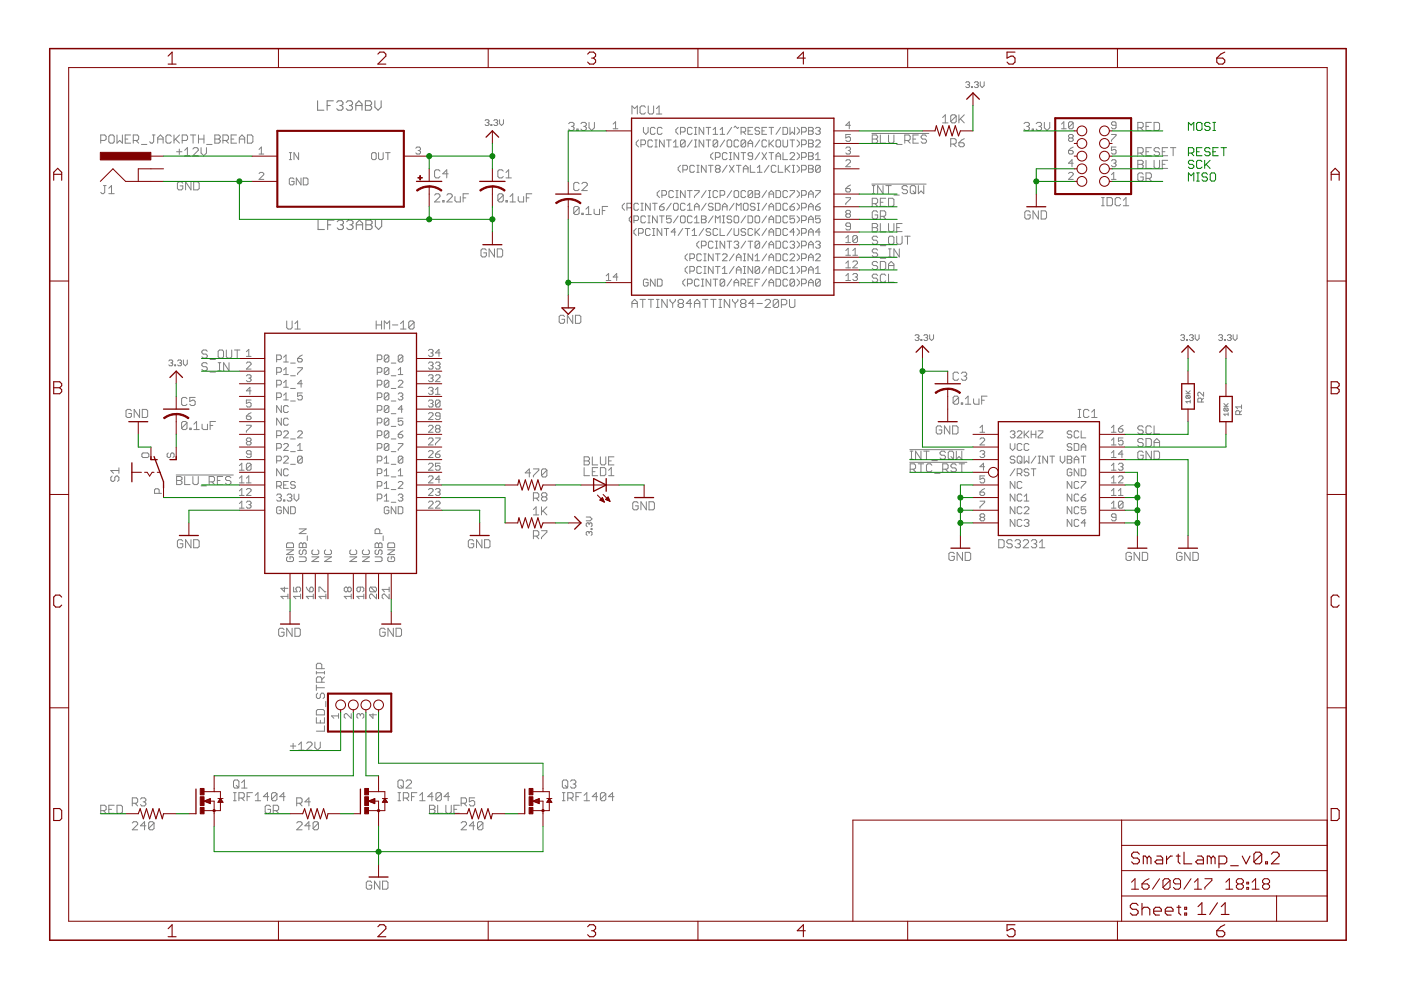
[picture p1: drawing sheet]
<svg xmlns="http://www.w3.org/2000/svg" width="297mm" height="210mm" viewBox="0 0 297 210" stroke-linecap="round" stroke-linejoin="round" font-family="sans-serif">
<g fill="none" stroke="#808080" stroke-width=".21">
<path d="M204.7 17.5l.3-.2h.4l.2 .2-.2 .4M205.1 17.9h.3M205.4 17.9l.2 .3-.2 .4h-.4l-.3-.2M206 18.4h.2v.2h-.2zM206.6 17.5l.2-.2h.4l.2 .2-.2 .4M207 17.9h.2M207.2 17.9l.2 .3-.2 .4h-.4l-.2-.2M207.8 17.3v.9l.4 .4 .5-.4v-.9M21.4 29.8h.8l.3-.3v-.6l-.3-.3h-.8v1.8M21.9 39.3h.6M22.2 39.3v1.5l-.3 .3h-.3l-.2-.3M23.1 39.9l.5-.6v1.8"/>
<path d="M23.4 28.6h.5l.3 .3v1.2l-.3 .3h-.5l-.3-.3v-1.2zM24.8 28.6v1.8l.6-.6 .6 .6v-1.8M26.5 29.5h.6M27.7 28.6h-1.2v1.8h1.2M28.3 29.8h.8l.3-.3v-.6l-.3-.3h-.8v1.8M28.8 29.8l.6 .6M30 30.6h1.1M32.3 28.6h.6M32.6 28.6v1.5l-.3 .3h-.3l-.3-.3M33.4 29.5h1.2M33.4 30.4v-1.2l.6-.6 .6 .6v1.2M36.3 28.9l-.3-.3h-.5l-.3 .3v1.2l.3 .3h.5l.3-.3"/>
<path d="M36.9 28.6v1.8M37.2 29.5l.9 .9M37.4 32.2h1.2M38 31.6v1.1M38.1 28.6l-1.2 1.2M38.6 29.8h.9l.3-.3v-.6l-.3-.3h-.9v1.8M38.8 38.8l-.3-.3h-.6l-.3 .3v1.2l.3 .3h.6l.3-.3v-.6h-.6M39.2 31.9l.5-.6v1.7M39.2 33h1.1M40.4 28.6h1.1M40.5 38.5v1.8l-1.2-1.8v1.8M40.9 31.6l.3-.3h.6l.2 .3v.3l-1.1 1.1h1.1"/>
<path d="M40.9 28.6v1.8M41.1 38.5h.8l.3 .3v1.2l-.3 .3h-.8zM42.1 29.5h1.1M42.1 28.6v1.8M42.6 31.3v1.1l.6 .6 .6-.6v-1.1M43.2 28.6v1.8M43.8 30.6h1.2M45.6 28.6h.8l.3 .3v.3l-.3 .3 .3 .3v.3l-.3 .3h-.8zM45.6 29.5h.8M47.3 29.8h.8l.3-.3v-.6l-.3-.3h-.8v1.8M47.8 29.8l.6 .6M49 29.5h.6"/>
<path d="M50.1 28.6h-1.1v1.8h1.1M50.7 29.5h1.2M50.7 30.4v-1.2l.6-.6 .6 .6v1.2M52.5 28.6h.8l.3 .3v1.2l-.3 .3h-.8zM54.9 32.7h1M54.9 31.7l.5-.5v1.5M54.9 36.8l.3-.2h.5l.2 .2v.2l-1 1h1M61.3 33.8h.5M61.3 32.4h.5M61.6 32.4v1.4M62.3 38l-.2-.3h-.5l-.3 .3v1l.3 .2h.5l.2-.2v-.5h-.5M63.3 32.4v1.4l-1-1.4v1.4"/>
<path d="M63.8 37.7v1.5l-1-1.5v1.5M64.3 37.7h.7l.3 .3v1l-.3 .2h-.7zM79 32.4h.5l.3 .2v1l-.3 .2h-.5l-.2-.2v-1zM80.3 32.4v1.2l.2 .2h.5l.2-.2v-1.2M81.7 32.4h1M82.2 32.4v1.4M88.2 31.4l.2-.2h.5l.3 .2v.3l-.3 .2M88.6 31.9h.3M88.9 31.9l.3 .3v.2l-.3 .3h-.5l-.2-.3M93.3 36.3l-.3-.3h-.6l-.3 .3v1.1l.3 .3h.6l.3-.3M95 36.9h-1.1l.8-.9v1.7M102.8 25.6l.2-.2h.5l.2 .2-.2 .4"/>
<path d="M103.3 26h.2M103.5 26l.2 .2-.2 .4h-.5l-.2-.2M104.1 26.4h.2v.2h-.2zM104.7 25.6l.2-.2h.4l.2 .2-.2 .4M105.1 26h.2M105.3 26l.2 .2-.2 .4h-.4l-.2-.2M105.9 25.4v.8l.4 .4 .4-.4v-.8M106.7 36.3l-.3-.3h-.6l-.2 .3v1.1l.2 .3h.6l.3-.3M107.3 37.7h1.1M107.3 36.6l.5-.6v1.7M120.6 26.2l.3-.2h.5l.3 .2v.3l-.3 .3M121.1 26.8h.3"/>
<path d="M121.4 26.8l.3 .3v.3l-.3 .3h-.5l-.3-.3M122.3 27.4h.3v.3h-.3zM122.8 39l-.3-.3h-.6l-.3 .3v1.1l.3 .3h.6l.3-.3M123.2 26.2l.2-.2h.6l.3 .2v.3l-.3 .3M123.4 39l.3-.3h.5l.3 .3v.3l-1.1 1.1h1.1M123.7 26.8h.3M124 26.8l.3 .3v.3l-.3 .3h-.6l-.2-.3M124.9 26v1.1l.6 .6 .5-.6v-1.1M130 26.3l.5-.5v1.5M130 27.3h1M134 24.2v-1.7l.6 .5 .5-.5v1.7M135.4 29.7l-.5 .5v.5l.5 .5"/>
<path d="M135.9 30.7h.7l.3-.3v-.5l-.3-.2h-.7v1.5M136.4 27v1l.5 .5 .5-.5v-1M136.8 22.8l-.2-.3h-.6l-.3 .3v1.1l.3 .3h.6l.2-.3M137.4 22.5v1.4l.3 .3h.6l.3-.3v-1.4M138.3 29.9l-.2-.2h-.5l-.2 .2v1l.2 .3h.5l.2-.3M138.9 31.2h.4M138.9 29.7h.4M138.9 27.2l-.3-.2h-.4l-.3 .2v1l.3 .3h.4l.3-.3M139.1 29.7v1.5M139.2 24.2h1.1M139.2 23l.5-.5v1.7M140.4 27.2l-.3-.2h-.5l-.2 .2v1l.2 .3h.5l.3-.3"/>
<path d="M140.8 29.7v1.5l-1-1.5v1.5M141.3 29.7h1M141.8 29.7v1.5M142.8 31.2h1M142.8 30.2l.5-.5v1.5M143.8 27l-.5 .5v.5l.5 .5M144.3 28h.7l.3-.3v-.5l-.3-.2h-.7v1.5M144.3 35.1l-.5 .4v.5l.5 .5M144.8 36h.7l.3-.2v-.5l-.3-.2h-.7v1.4M145.3 29.9v1l-.3 .3h-.5l-.2-.3M145.3 29.9l-.3-.2h-.5l-.2 .2v1M145.3 29.9l-1 1"/>
<path d="M146.7 27.2l-.2-.2h-.5l-.2 .2v1l.2 .3h.5l.2-.3M146.7 29.7l-.9 1.5M147.2 27h.5M147.2 28.5h.5M147.2 35.3l-.2-.2h-.5l-.2 .2v1l.2 .2h.5l.2-.2M147.2 31.2h.5M147.2 29.7h.5M147.5 27v1.5M147.5 29.7v1.5M147.7 35.1h.5M147.7 36.5h.5M148 35.1v1.4"/>
<path d="M149.2 27v1.5l-1-1.5v1.5M149.2 29.7v1.5l-1-1.5v1.5M149.7 27h1M149.7 35.1v1.4l-1-1.4v1.4M149.7 29.7h1M150.2 27v1.5M150.2 29.7v1.5M150.2 35.1h1M150.7 35.1v1.4M151.2 28.5h1M151.2 32.4l-.5 .5v.5l.5 .4M151.2 27.5l.5-.5v1.5"/>
<path d="M151.7 33.4h.7l.3-.3v-.5l-.3-.2h-.7v1.4M151.9 35.8l-.2-.3v-.2l.2-.2h.5l.3 .2v.2l-.3 .3M151.9 35.8l-.2 .2v.3l.2 .2h.5l.3-.2v-.3l-.3-.2M151.9 35.8h.5M152.2 29.9l-.3-.2h-.5l-.2 .2v1M152.2 29.9v1l-.3 .3h-.5l-.2-.3M152.2 29.9l-1 1M152.7 28.5h.9M152.7 27.5l.5-.5v1.5M153.6 29.7l-.9 1.5M154.2 32.6l-.3-.2h-.5l-.2 .2v1l.2 .2h.5l.3-.2M154.2 35.1l-1 1.4"/>
<path d="M154.4 29.7h.5l.2 .2v1l-.2 .3h-.5l-.2-.3v-1zM154.6 35.1l1 1.4M154.6 33.8h.5M154.6 32.4h.5M154.9 32.4v1.4M155.1 27l-.9 1.5M155.6 35.1l-1 1.4M155.6 27l.3-.2 .5 .4 .2-.2M156.1 35.1h1M156.6 32.4v1.4l-1-1.4v1.4M156.6 35.1v1.4M156.6 29.9l-.2-.2h-.5l-.3 .2v1l.3 .3h.5l.2-.3"/>
<path d="M157.1 28h.8l.2-.3v-.5l-.2-.2h-.8v1.5M157.1 32.4h1M157.6 36.5v-1l.5-.4 .5 .4v1M157.6 32.4v1.4M157.6 35.8h1M157.6 28l.5 .5M158.1 29.9v1l-.2 .3h-.5l-.3-.3M158.1 29.9l-.2-.2h-.5l-.3 .2v1M158.1 29.9l-1 1M158.6 31.2v-1l.5-.5 .5 .5v1M158.6 30.4h1M158.6 27.7h.5"/>
<path d="M159.1 35.1v1.4h1M159.6 33.1h-.8l-.2-.2 .2-.5h.5l.3 .2v1l-.3 .2h-.5l-.2-.2M159.6 27h-1v1.5h1M160.6 35.5l.5-.4v1.4M160.6 36.5h1M161.1 27.2l-.3-.2h-.5l-.2 .2 .2 .5h.5l.3 .3-.3 .5h-.5l-.2-.3M161.1 32.4l-1 1.4M161.1 29.7l-1 1.5M161.6 32.4l.9 1.4M161.6 27.7h.5M162.5 27h-.9v1.5h.9M162.5 32.4l-.9 1.4"/>
<path d="M162.5 29.9l-.2-.2h-.5l-.2 .2v1l.2 .3h.5l.2-.3M163 27h1M163 29.7v1.5M163 35.1l-.9 1.4M163 32.4h1M163.3 30.4l.7 .8M163.5 27v1.5M163.5 32.4v1.4M164 29.7l-1 1M164.5 33.8v-.9l.5-.5 .5 .5v.9M164.5 35.3l-.2-.2h-.5l-.3 .2v1l.3 .2h.5l.2-.2M164.5 33.1h1"/>
<path d="M164.8 29.7h.5l.2 .2v1l-.2 .3h-.5l-.3-.3v-1zM165 35.1v1.4h1M165.5 27l-1 1.5M166 27h.8l.2 .2v1l-.2 .3h-.8zM166 29.7v1.2l.2 .3h.6l.2-.3v-1.2M166 32.4v1.4h1M166.5 35.1v1.4M166.8 35.8l.7 .7M167.5 27v1.5l.5-.5 .5 .5v-1.5M167.5 32.6l.2-.2h.5l.3 .2v.3l-1 .9h1M167.5 35.1l-1 .9M167.5 29.7h1"/>
<path d="M168 29.7v1.5M168 35.1h.5M168 36.5h.5M168.2 35.1v1.4M169 27l.5 .5v.5l-.5 .5M169 29.7l.5 .5v.5l-.5 .5M169 32.4l.5 .5v.5l-.5 .4M169 35.1l.5 .4v.5l-.5 .5M169.9 28h.8l.2-.3v-.5l-.2-.2h-.8v1.5M169.9 30.7h.8l.2-.3v-.5l-.2-.2h-.8v1.5M169.9 33.4h.8l.2-.3v-.5l-.2-.2h-.8v1.4M169.9 36h.8l.2-.2v-.5l-.2-.2h-.8v1.4"/>
<path d="M171.4 27h.8l.2 .2v.3l-.2 .2 .2 .3v.2l-.2 .3h-.8zM171.4 29.7h.8l.2 .2v.3l-.2 .2 .2 .3v.2l-.2 .3h-.8zM171.4 32.4h.8l.2 .2v.3l-.2 .2 .2 .3v.2l-.2 .2h-.8zM171.4 35.1h.8l.2 .2v.2l-.2 .3 .2 .2v.3l-.2 .2h-.8zM171.4 35.8h.8M171.4 33.1h.8M171.4 30.4h.8M171.4 27.7h.8M172.9 27.2l.3-.2h.5l.2 .2v.3l-.2 .2M172.9 29.9l.3-.2h.5l.2 .2v.3l-1 1h1M172.9 32.9l.5-.5v1.4M172.9 33.8h1"/>
<path d="M173.4 27.7h.3M173.7 27.7l.2 .3v.2l-.2 .3h-.5l-.3-.3M173.9 35.3v1l-.2 .2h-.5l-.3-.2M173.9 35.3l-.2-.2h-.5l-.3 .2v1M173.9 35.3l-1 1M179.3 34.1l.3-.2h.5l.2 .2v.3l-1 .9h1M179.3 31.4l.3-.2h.5l.2 .2v.3l-.2 .2M179.3 40h.8l.2 .2v.3l-.2 .2h-.5l-.3-.2zM179.8 31.9h.3M180.1 31.9l.2 .3v.2l-.2 .3h-.5l-.3-.3M180.3 28.5h-1v.8l.8-.3 .2 .3v.4l-.2 .3h-.5l-.3-.3M180.3 39.2l-1 .8"/>
<path d="M180.3 26.6h-1l.8-.8v1.5M184.8 39h11.6M184.8 28.3h12.1M184.9 28.6h.9l.3 .3v.3l-.3 .3 .3 .3v.3l-.3 .3h-.9zM184.9 29.5h.9M184.9 39.3h.6M185.2 39.3v1.8M186.6 28.6v1.8h1.2M187.2 39.3v1.8l-1.1-1.8v1.8M187.8 39.3h1.2M188.4 28.6v1.5l.3 .3h.6l.2-.3v-1.5M188.4 39.3v1.8"/>
<path d="M190.1 30.6h1.2M191.8 29.8h.9l.3-.3v-.6l-.3-.3h-.9v1.8M192.4 39.6l-.3-.3h-.5l-.3 .3v.3l.3 .3h.5l.3 .3v.3l-.3 .3h-.5l-.3-.3M192.4 29.8l.6 .6M193.3 39.3h.5l.3 .3v1.2l-.3 .3h-.5l-.3-.3v-1.2zM193.6 29.5h.5M194.7 28.6h-1.1v1.8h1.1M194.7 39.3v1.8l.6-.6 .6 .6v-1.8M196.4 28.9l-.2-.3h-.6l-.3 .3v.3l.3 .3h.6l.2 .3v.3l-.2 .3h-.6l-.3-.3M199.9 24.9l.5-.6v1.8M199.9 26.1h1.1M201.6 30.5h.8l.3-.2v-.6l-.3-.3h-.8v1.7"/>
<path d="M202.2 30.5l.5 .6M202.7 24.6v1.2l-.3 .3h-.5l-.3-.3M202.7 24.6l-.3-.3h-.5l-.3 .3v1.2M202.7 24.6l-1.1 1.2M203.3 24.3v1.8M203.3 30.3h.9l.2 .2v.3l-.2 .3h-.6l-.3-.3zM203.6 25.2l.8 .9M204.4 24.3l-1.1 1.2M204.4 29.4l-.5 .3-.6 .6M217.1 26.2l.3-.2h.6l.2 .2v.3l-.2 .3M217.7 26.8h.3M218 26.8l.2 .3v.3l-.2 .3h-.6l-.3-.3"/>
<path d="M218.8 27.4h.3v.3h-.3zM219.7 26.2l.3-.2h.6l.2 .2v.3l-.2 .3M220.3 26.8h.3M220.6 26.8l.2 .3v.3l-.2 .3h-.6l-.3-.3M221.4 26v1.1l.6 .6 .6-.6v-1.1M225.1 27.3h1M225.1 26.3l.5-.5v1.5M226.5 31.9h.8l.2 .3v.2l-.2 .3h-.5l-.3-.3zM226.5 36.8l.3-.2h.5l.2 .2v.2l-1 1h1M226.8 29.3l-.3-.3v-.3l.3-.2h.5l.2 .2v.3l-.2 .3M226.8 29.3l-.3 .2v.2l.3 .3h.5l.2-.3v-.2l-.2-.2M226.8 29.3h.5"/>
<path d="M227.5 26.1v1l-.2 .2h-.5l-.3-.2M227.5 34.6h-1l.8-.7v1.4M227.5 31.2l-1 .7M227.5 26.1l-.2-.3h-.5l-.3 .3v1M227.5 26.1l-1 1M235.6 37l.5-.4v1.4M235.6 28.5h1v.2l-1 1v.3M235.6 34.1l.3-.2h.5l.2 .2-.2 .5M235.6 38h1M236.1 34.6h.3M236.4 34.6l.2 .3-.2 .4h-.5l-.3-.2M236.6 26.6h-.7l-.3-.3v-.2l.3-.3h.5l.2 .3v1l-.2 .2h-.5l-.3-.2"/>
<path d="M236.6 31.2h-1v.7l.5-.2h.3l.2 .2v.5l-.2 .3h-.5l-.3-.3M241.2 27.1h.9l.3-.3v-.6l-.3-.2h-.9v1.7M241.2 32.4h.9l.3-.2v-.6l-.3-.3h-.9v1.7M241.2 34h.9l.3 .3v.3l-.3 .2 .3 .3v.3l-.3 .3h-.9zM241.2 34.8h.9M241.8 32.4l.6 .6M241.8 27.1l.6 .6M242.4 37l-.3-.3h-.6l-.3 .3v1.1l.3 .3h.6l.3-.3v-.6h-.6M243 34v1.7h1.1M243 37.8h.8l.3-.3v-.5l-.3-.3h-.8v1.7M243 26.8h.5M243 32.2h.5"/>
<path d="M243.5 37.8l.6 .6M244.1 26h-1.1v1.7h1.1M244.1 31.3h-1.1v1.7h1.1M244.7 26h.9l.3 .2v1.2l-.3 .3h-.9zM244.7 34v1.4l.3 .3h.6l.3-.3v-1.4M245.9 31.6l-.3-.3h-.6l-.3 .3v.3l.3 .3h.6l.3 .2v.3l-.3 .3h-.6l-.3-.3M246.4 32.2h.6M246.4 34.8h.6M247.6 31.3h-1.2v1.7h1.2M247.6 34h-1.2v1.7h1.2M248.2 31.3h1.1M248.7 31.3v1.7"/>
<path d="M23.1 41.1h1.1M92.1 41.4l.3-.3h.6l.3 .3v.3l-1.2 1.1h1.2M93.9 42.5h.2v.3h-.2zM94.7 41.4l.3-.3h.6l.3 .3v.3l-1.2 1.1h1.2M96.5 41.7v.8l.3 .3h.8v-1.1M98.2 42h.6M99.3 41.1h-1.1v1.7M103.1 53l-.3-.2h-.5l-.3 .2v1.2l.3 .3h.5l.3-.3v-.6h-.5M104.8 52.8v1.7l-1.1-1.7v1.7M105.4 52.8h.9l.3 .2v1.2l-.3 .3h-.9zM106.7 41.4l-.3-.3h-.6l-.2 .3v1.1M106.7 41.4v1.1l-.3 .3h-.6l-.2-.3"/>
<path d="M106.7 41.4l-1.1 1.1M107.3 42.5h.3v.3h-.3zM108.1 42.8h1.2M108.1 41.7l.6-.6v1.7M109.9 41.7v.8l.3 .3h.8v-1.1M111.6 42h.6M112.8 41.1h-1.2v1.7M122.8 44.1v1.1l-.3 .3h-.6l-.3-.3M122.8 44.1l-.3-.3h-.6l-.3 .3v1.1M122.8 44.1l-1.2 1.1M123.4 45.2h.3v.3h-.3zM124.2 45.5h1.2"/>
<path d="M124.2 44.3l.6-.5v1.7M126 44.3v.9l.2 .3h.9v-1.2M127.7 44.6h.6M128.5 58.5l.5-.5v1.5M128.5 59.5h1M128.8 43.8h-1.1v1.7M131 58.7h-1l.7-.7v1.5M132.4 43.1l-.5 .5v.5l.5 .5M132.9 44.1h.7l.3-.3v-.5l-.3-.2h-.7v1.5M133.9 45.8l-.5 .5v.5l.5 .4M134.4 46.8h.7l.3-.3v-.5l-.3-.2h-.7v1.4M134.9 48.5l-.5 .4v.5l.5 .5"/>
<path d="M135.4 43.3l-.3-.2h-.5l-.2 .2v1l.2 .3h.5l.3-.3M135.4 49.4h.7l.3-.2v-.5l-.3-.2h-.7v1.4M135.9 44.6h.5M135.9 43.1h.5M136.1 43.1v1.5M136.9 46l-.3-.2h-.5l-.2 .2v1l.2 .2h.5l.3-.2M137.4 45.8h.5M137.4 47.2h.5M137.4 59.4l-.2-.2h-.5l-.3 .2v1l.3 .3h.5l.2-.3v-.5h-.5M137.6 45.8v1.4M137.9 48.7l-.3-.2h-.5l-.2 .2v1l.2 .2h.5l.3-.2M137.9 43.1v1.5l-1-1.5v1.5"/>
<path d="M138.3 49.9h.5M138.3 48.5h.5M138.3 43.1h1M138.6 48.5v1.4M138.8 43.1v1.5M138.9 59.2v1.5l-1-1.5v1.5M139.3 45.8v1.4l-1-1.4v1.4M139.4 59.2h.7l.3 .2v1l-.3 .3h-.7zM139.8 40.4l-.5 .5v.5l.5 .5M139.8 45.8h1M139.8 43.8h.8l.2 .3v.2l-.2 .3h-.5l-.3-.3zM140.3 45.8v1.4"/>
<path d="M140.3 48.5v1.4l-1-1.4v1.4M140.3 41.4h.8l.2-.3v-.4l-.2-.3h-.8v1.5M140.8 48.5h1M140.8 43.1l-.5 .2-.5 .5M141.3 48.5v1.4M142.3 45.8h-1v.7l.5-.2 .5 .2v.5l-.3 .2h-.4l-.3-.2M142.3 43.1l-1 1.5M142.8 40.7l-.3-.3h-.5l-.2 .3v.9l.2 .3h.5l.3-.3M142.8 43.3l.2-.2h.5l.3 .2v1l-.3 .3h-.5l-.2-.3zM143.3 49.2h-1l.7-.7v1.4M143.3 40.4h.5M143.3 41.9h.5"/>
<path d="M143.5 40.4v1.5M143.8 45.8l-1 1.4M144.3 46l.2-.2h.5l.3 .2v1l-.3 .2h-.5l-.2-.2zM144.8 48.5l-1 1.4M145.3 40.4v1.5l-1-1.5v1.5M145.3 59.2l-.5 .5v.5l.5 .5M145.3 48.5h.9M145.3 43.3l-.3-.2h-.5l-.2 .2v1l.2 .3h.5l.3-.3M145.8 40.4h.9M145.8 53.8l-.5 .5v.5l.5 .5M145.8 56.5l-.5 .5v.5l.5 .5M145.8 43.6l.4-.5v1.5"/>
<path d="M145.8 48.5v1.4M145.8 44.6h.9M146.2 40.4v1.5M146.3 54.8h.7l.2-.3v-.4l-.2-.3h-.7v1.5M146.3 57.5h.7l.2-.3v-.5l-.2-.2h-.7v1.5M146.7 48.9l.5-.4v1.4M146.7 46l-.2-.2h-.5l-.2 .2v1l.2 .2h.5l.2-.2M146.7 49.9h1M147.2 40.4h1v.3l-1 .9v.3M147.2 44.6v-1l.5-.5 .5 .5v1M147.2 46.3l.5-.5v1.4M147.2 47.2h1"/>
<path d="M147.2 43.8h1M148.2 59.4l-.2-.2h-.5l-.3 .2v1l.3 .3h.5l.2-.3M148.2 51.1l-.5 .5v.5l.5 .5M148.7 45.8h.8l.2 .2v.3l-.2 .2 .2 .3v.2l-.2 .2h-.8zM148.7 54.1l-.2-.3h-.5l-.3 .3v1l.3 .2h.5l.2-.2M148.7 56.7l-.2-.2h-.5l-.3 .2v1l.3 .3h.5l.2-.3M148.7 52.1h.8l.2-.2v-.5l-.2-.3h-.8v1.5M148.7 59.2h.5M148.7 46.5h.8M149 59.2v1.5M149.2 48.5l-1 1.4M149.2 53.8h.5"/>
<path d="M149.2 55.3h.5M149.2 56.5h.5M149.2 58h.5M149.5 53.8v1.5M149.5 56.5v1.5M149.7 43.1l-1 1.5M149.7 40.4l-1 1.5M150.2 40.4h.5M150.2 41.9h.5M150.5 40.4v1.5M150.7 48.7l-.2-.2h-.6l-.2 .2 .2 .5h.6l.2 .2-.2 .5h-.6l-.2-.2M150.7 59.2v1.5l-1-1.5v1.5"/>
<path d="M151.2 51.4l-.3-.3h-.4l-.3 .3v1l.3 .2h.4l.3-.2M151.2 43.3l-.3-.2h-.4l-.3 .2v.3l.3 .2h.4l.3 .3v.2l-.3 .3h-.4l-.3-.3M151.2 53.8v1.5l-1-1.5v1.5M151.2 56.5v1.5l-1-1.5v1.5M151.2 59.2h1M151.2 45.8l-1 1.4M151.7 51.1h.5M151.7 52.6h.5M151.7 43.1h.7l.3 .2v1l-.3 .3h-.7zM151.7 47.2v-1.4l.5 .5 .5-.5v1.4M151.7 53.8h1M151.7 56.5h1"/>
<path d="M151.7 59.2v1.5M151.9 51.1v1.5M152.2 40.7l-.3-.3h-.5l-.2 .3v.9l.2 .3h.5l.3-.3M152.2 48.7l-.3-.2h-.5l-.2 .2v1l.2 .2h.5l.3-.2M152.2 53.8v1.5M152.2 56.5v1.5M152.7 41.4h.7l.2-.3v-.4l-.2-.3h-.7v1.5M152.7 48.5v1.4h.9M153.2 57l.4-.5v1.5M153.2 54.1l.2-.3h.5l.3 .3v.2l-1 1h1M153.2 44.6v-1l.4-.5 .6 .5v1M153.2 58h1"/>
<path d="M153.2 45.8h.4M153.2 47.2h.4M153.2 43.8h1M153.4 45.8v1.4M153.6 51.1v1.5l-.9-1.5v1.5M153.6 59.4l-.2-.2h-.5l-.2 .2v1M153.6 59.4v1l-.2 .3h-.5l-.2-.3M153.6 59.4l-.9 1M154.2 51.1h.9M154.6 51.1v1.5M155.1 46l-.2-.2h-.5l-.2 .2v.3l.2 .2h.5l.2 .3v.2l-.2 .2h-.5l-.2-.2M155.1 59.2l-.9 1.5"/>
<path d="M155.1 48.5l-.9 1.4M155.1 40.4l-.9 1.5M155.6 51.4l.3-.3h.5l.2 .3-.2 .5M155.6 46l.3-.2h.5l.2 .2v1l-.2 .2h-.5l-.3-.2zM155.6 48.5v1.2l.3 .2h.5l.2-.2v-1.2M155.6 53.8l-1 1.5M155.6 56.5l-1 1.5M155.6 59.9h1M155.6 43.1l-1 1.5M155.9 40.4h.5l.2 .3v.9l-.2 .3h-.5l-.3-.3v-.9zM156.1 51.9h.3M156.1 44.6v-1.5l.5 .5 .5-.5v1.5"/>
<path d="M156.1 55.3v-1l.5-.5 .5 .5v1M156.1 58v-1l.5-.5 .5 .5v1M156.1 54.5h1M156.1 57.2h1M156.4 51.9l.2 .2-.2 .5h-.5l-.3-.2M157.6 53.8h.5M157.6 55.3h.5M157.6 43.3l.3-.2h.4l.3 .2v1l-.3 .3h-.4l-.3-.3zM157.6 56.5h.5M157.6 58h.5M157.9 53.8v1.5M157.9 56.5v1.5"/>
<path d="M158.1 40.7l-.2-.3h-.5l-.3 .3v.9l.3 .3h.5l.2-.3M158.1 51.1l-1 1.5M158.1 48.7l-.2-.2h-.5l-.3 .2 .3 .5h.5l.2 .2-.2 .5h-.5l-.3-.2M158.1 45.8l-1 1.4M158.6 45.8h.7l.3 .2v1l-.3 .2h-.7zM158.6 51.1h1M158.6 59.9h.5M159.1 51.1v1.5M159.6 40.7v.9l-.3 .3h-.5l-.2-.3M159.6 53.8v1.5l-1-1.5v1.5M159.6 56.5v1.5l-1-1.5v1.5M159.6 40.7l-.3-.3h-.5l-.2 .3v.9"/>
<path d="M159.6 48.7l-.3-.2h-.5l-.2 .2v1l.2 .2h.5l.3-.2M159.6 59.2h-1v1.5h1M159.6 40.7l-1 .9M160.1 43.3l-.3-.2h-.5l-.2 .2v.3l.2 .2h.5l.3 .3v.2l-.3 .3h-.5l-.2-.3M160.1 40.4h.7l.3 .3-.3 .4 .3 .5-.3 .3h-.7zM160.1 48.5v1.4M160.1 55.3h1M160.1 54.3l.5-.5v1.5M160.1 59.9h.5M160.1 41.1h.7M160.3 45.8h.5l.3 .2v1l-.3 .2h-.5l-.2-.2v-1zM160.3 49.2l.8 .7"/>
<path d="M160.6 44.6h.5M160.6 43.1h.5M160.8 43.1v1.5M161.1 51.4l-.3-.3h-.5l-.2 .3v1M161.1 51.4v1l-.3 .2h-.5l-.2-.2M161.1 56.7l-.3-.2h-.5l-.2 .2v1M161.1 59.2h-1v1.5M161.1 56.7v1l-.3 .3h-.5l-.2-.3M161.1 51.4l-1 1M161.1 56.7l-1 1M161.1 48.5l-1 .9M162.5 51.1l-.9 1.5"/>
<path d="M162.5 53.8l-.9 1.5M162.5 56.5l-.9 1.5M162.5 59.2l-.9 1.5M162.5 48.5l-.9 1.4M162.5 45.8l-.9 1.4M162.5 43.1l-.9 1.5M162.5 40.4l-.9 1.5M163 41.9v-1l.5-.5 .5 .5v1M163 51.9h1M163 44.6v-1l.5-.5 .5 .5v1M163 47.2v-.9l.5-.5 .5 .5v.9M163 49.9v-1l.5-.4 .5 .4v1"/>
<path d="M163 52.6v-1l.5-.5 .5 .5v1M163 55.3v-1l.5-.5 .5 .5v1M163 58v-1l.5-.5 .5 .5v1M163 54.5h1M163 57.2h1M163 59.9h1M163 49.2h1M163 46.5h1M163 43.8h1M163 41.1h1M164.5 40.4h.8l.2 .3v.9l-.2 .3h-.8zM164.5 51.1h.8l.2 .3v1l-.2 .2h-.8z"/>
<path d="M164.5 43.1h.8l.2 .2v1l-.2 .3h-.8zM164.5 45.8h.8l.2 .2v1l-.2 .2h-.8zM164.5 48.5h.8l.2 .2v1l-.2 .2h-.8zM164.5 53.8h.8l.2 .3v1l-.2 .2h-.8zM164.5 56.5h.8l.2 .2v1l-.2 .3h-.8zM164.5 59.2h.8l.2 .2v1l-.2 .3h-.8zM167 40.7l-.2-.3h-.6l-.2 .3v.9l.2 .3h.6l.2-.3M167 51.4l-.2-.3h-.6l-.2 .3v1l.2 .2h.6l.2-.2M167 43.3l-.2-.2h-.6l-.2 .2v1l.2 .3h.6l.2-.3M167 46l-.2-.2h-.6l-.2 .2v1l.2 .2h.6l.2-.2M167 48.7l-.2-.2h-.6l-.2 .2v1l.2 .2h.6l.2-.2M167 54.1l-.2-.3h-.6l-.2 .3v1l.2 .2h.6l.2-.2"/>
<path d="M167 56.7l-.2-.2h-.6l-.2 .2v1l.2 .3h.6l.2-.3M167 59.4l-.2-.2h-.6l-.2 .2v1l.2 .3h.6l.2-.3M167.5 40.4h1v.3l-1 .9v.3M167.5 51.4l.2-.3h.5l.3 .3-.3 .5M167.5 43.8h.7l.3 .3v.2l-.3 .3h-.5l-.2-.3zM167.5 54.1l.2-.3h.5l.3 .3v.2l-1 1h1M167.5 58h1M167.5 57l.5-.5v1.5M168 51.9h.2M168.2 51.9l.3 .2-.3 .5h-.5l-.2-.2M168.5 45.8h-1v.7l.5-.2h.2l.3 .2v.5l-.3 .2h-.5l-.2-.2M168.5 59.4v1l-.3 .3h-.5l-.2-.3"/>
<path d="M168.5 59.4l-.3-.2h-.5l-.2 .2v1M168.5 59.4l-1 1M168.5 49.2h-1l.7-.7v1.4M168.5 43.1l-.5 .2-.5 .5M169 56.5l.5 .5v.5l-.5 .5M169 59.2l.5 .5v.5l-.5 .5M169 51.1l.5 .5v.5l-.5 .5M169 40.4l.5 .5v.5l-.5 .5M169 43.1l.5 .5v.5l-.5 .5M169 45.8l.5 .5v.5l-.5 .4M169 48.5l.5 .4v.5l-.5 .5M169 53.8l.5 .5v.5l-.5 .5"/>
<path d="M169.9 57.5h.8l.2-.3v-.5l-.2-.2h-.8v1.5M169.9 52.1h.8l.2-.2v-.5l-.2-.3h-.8v1.5M169.9 41.4h.8l.2-.3v-.4l-.2-.3h-.8v1.5M169.9 44.1h.8l.2-.3v-.5l-.2-.2h-.8v1.5M169.9 46.8h.8l.2-.3v-.5l-.2-.2h-.8v1.4M169.9 49.4h.8l.2-.2v-.5l-.2-.2h-.8v1.4M169.9 54.8h.8l.2-.3v-.4l-.2-.3h-.8v1.5M171.4 41.9v-1l.5-.5 .5 .5v1M171.4 49.9v-1l.5-.4 .5 .4v1M171.4 55.3v-1l.5-.5 .5 .5v1M171.4 51.9h1M171.4 44.6v-1l.5-.5 .5 .5v1"/>
<path d="M171.4 47.2v-.9l.5-.5 .5 .5v.9M171.4 52.6v-1l.5-.5 .5 .5v1M171.4 58v-1l.5-.5 .5 .5v1M171.4 54.5h1M171.4 57.2h1M171.4 59.9h1M171.4 49.2h1M171.4 46.5h1M171.4 43.8h1M171.4 41.1h1M172.9 40.4h1v.3l-1 .9v.3M172.9 51.4l.3-.3h.5l.2 .3v.2l-.2 .3"/>
<path d="M172.9 43.8h.8l.2 .3v.2l-.2 .3h-.5l-.3-.3zM172.9 54.1l.3-.3h.5l.2 .3v.2l-1 1h1M172.9 58h1M172.9 57l.5-.5v1.5M173.4 51.9h.3M173.7 51.9l.2 .2v.3l-.2 .2h-.5l-.3-.2M173.9 59.4v1l-.2 .3h-.5l-.3-.3M173.9 45.8h-1v.7l.5-.2 .5 .2v.5l-.2 .2h-.5l-.3-.2M173.9 59.4l-.2-.2h-.5l-.3 .2v1M173.9 59.4l-1 1M173.9 49.2h-1l.8-.7v1.4M173.9 43.1l-1 .7"/>
<path d="M179.3 41.9h1v.3l-1 .9v.3M179.3 50.4l.5-.4v1.4M179.3 53.1l.5-.5v1.5M179.3 55.8l.5-.5v1.5M179.3 58.5l.5-.5v1.5M179.3 51.4h1M179.3 54.1h1M179.3 56.8h1M179.3 59.5h1M179.6 45.3l-.3-.2v-.3l.3-.2h.5l.2 .2v.3l-.2 .2M179.6 45.3l-.3 .3v.2l.3 .3h.5l.2-.3v-.2l-.2-.3M179.6 45.3h.5"/>
<path d="M180.3 48h-.7l-.3-.2v-.3l.3-.2h.5l.2 .2v1l-.2 .2h-.5l-.3-.2M180.8 55.6l.3-.3h.4l.3 .3v.2l-1 1h1M180.8 58.3l.3-.3h.4l.3 .3v.2l-.3 .2M180.8 54.1h1M180.8 53.1l.5-.5v1.5M181.3 58.7h.2M181.5 58.7l.3 .3v.2l-.3 .3h-.4l-.3-.3M181.8 50.2l-.3-.2h-.4l-.3 .2v1M181.8 50.2v1l-.3 .2h-.4l-.3-.2M181.8 50.2l-1 1M184.9 41.1h.6M184.9 47.4h.9l.3 .3v.3l-.3 .3 .3 .2v.3l-.3 .3h-.9z"/>
<path d="M184.9 43.2h.9l.3-.3v-.6l-.3-.3h-.9v1.8M184.9 48.3h.9M185.5 43.2l.6 .6M186.1 53l-.3-.2h-.6l-.3 .2v.3l.3 .3h.6l.3 .3v.3l-.3 .3h-.6l-.3-.3M186.1 45l-.3-.3h-.6l-.3 .3v1.1l.3 .3h.6l.3-.3v-.5h-.6M186.1 50.4l-.3-.3h-.6l-.3 .3v.3l.3 .2h.6l.3 .3v.3l-.3 .3h-.6l-.3-.3M186.1 58.4l-.3-.3h-.6l-.3 .3v.3l.3 .3h.6l.3 .3v.2l-.3 .3h-.6l-.3-.3M186.1 55.7l-.3-.3h-.6l-.3 .3v.3l.3 .3h.6l.3 .3v.3l-.3 .2h-.6l-.3-.2M186.6 45.9h.9l.3-.3v-.6l-.3-.3h-.9v1.7M186.6 52.1h1.2M186.6 55.4h.9l.3 .3v1.2l-.3 .2h-.9zM186.6 47.4v1.7h1.2"/>
<path d="M186.6 54.8h1.2M186.6 42.9h.6M187.2 45.9l.6 .5M187.8 42h-1.2v1.8h1.2M187.8 58.4l-.3-.3h-.6l-.3 .3v1.1l.3 .3h.6l.3-.3M188.4 52.8h.6M188.4 54.5h.6M188.4 57.1v-1.1l.6-.6 .5 .6v1.1M188.4 56.3h1.1M188.4 42h.9l.2 .3v1.2l-.2 .3h-.9zM188.4 47.4v1.4l.3 .3h.6l.2-.3v-1.4M188.4 50.4l.3-.3h.6l.2 .3v1.1l-.2 .3h-.6l-.3-.3z"/>
<path d="M188.4 58.1v1.7h1.1M188.7 52.8v1.7M189.5 41.4h1.2M190.1 50.1v1.4l.3 .3h.6l.3-.3v-1.4M190.1 48.3h.6M190.7 52.8v1.7l-1.2-1.7v1.7M191.3 47.4h-1.2v1.7h1.2M191.8 50.1h1.2M192.4 50.1v1.7M193.6 40.5l.5 .6M218.4 45l-.3-.3h-.5l-.3 .3v1.1l.3 .3h.5l.3-.3v-.5h-.6M220.2 44.7v1.7l-1.2-1.7v1.7"/>
<path d="M220.7 44.7h.9l.3 .3v1.1l-.3 .3h-.9zM233.6 41.9h.5M233.6 43.6h.5M233.8 41.9v1.7M234.7 41.9h.9l.3 .3v1.1l-.3 .3h-.9zM237.6 42.2l-.3-.3h-.6l-.3 .3v1.1l.3 .3h.6l.3-.3M238.2 42.5l.5-.6v1.7M238.2 43.6h1.1M35.8 76.5l.2-.2h.4l.2 .2-.2 .4M36.2 76.9h.2M36.4 76.9l.2 .3-.2 .4h-.4l-.2-.2M37 77.4h.2v.2h-.2z"/>
<path d="M37.7 76.5l.2-.2h.4l.2 .2-.2 .4M38.1 76.9h.2M38.3 76.9l.2 .3-.2 .4h-.4l-.2-.2M38.9 76.3v.9l.4 .4 .4-.4v-.9M43.9 74.5l-.2-.3h-.6l-.3 .3v.3l.3 .3h.6l.2 .3v.2l-.2 .3h-.6l-.3-.3M43.9 77.2l-.2-.3h-.6l-.3 .3v.3l.3 .2h.6l.2 .3v.3l-.2 .3h-.6l-.3-.3M44.5 76.2h1.2M44.5 78.9h1.2M46.2 74.5l.3-.3h.6l.3 .3v1.1l-.3 .3h-.6l-.3-.3zM46.2 76.9h.6M46.2 78.6h.6M46.5 76.9v1.7"/>
<path d="M48 74.2v1.4l.3 .3h.6l.2-.3v-1.4M48.6 76.9v1.7l-1.2-1.7v1.7M49.7 74.2h1.2M50.3 74.2v1.7M52.2 77l.3-.2h.5l.2 .2v.3l-1 1h1M52.2 74.6l.5-.5v1.5M52.2 75.6h1M52.2 79.7l.3-.2h.5l.2 .2v.2l-.2 .3M58.7 76.2h.7l.2-.2v-.5l-.2-.2h-.7v1.5M58.7 78.9h.7l.2-.2v-.5l-.2-.2h-.7v1.4M60.1 75.8l.5-.5v1.5M60.1 78.4l.5-.4v1.4"/>
<path d="M60.1 76.8h1M60.1 79.4h1M60.8 68.1v1.4l.3 .3h.6l.2-.3v-1.4M61.6 77h1M61.6 79.7h1M62.5 69.8h1.2M62.5 68.6l.6-.5v1.7M63.1 76h.7l.3 .2v.3l-.3 .3h-.4l-.3-.3zM63.1 78h1v.2l-1 1v.2M64.1 75.3l-1 .7M79.8 68.1v1.7M79.8 68.9h1.1"/>
<path d="M80 76.2h.7l.3-.2v-.5l-.3-.2h-.7v1.5M80 78.9h.7l.3-.2v-.5l-.3-.2h-.7v1.4M80.9 68.1v1.7M81.5 69.8v-1.7l.5 .5 .6-.5v1.7M82.4 75.5l-.2-.2h-.5l-.2 .2v1M82.4 78.2l-.2-.2h-.5l-.2 .2v1M82.4 75.5v1l-.2 .3h-.5l-.2-.3M82.4 78.2v1l-.2 .2h-.5l-.2-.2M82.4 78.2l-.9 1M82.4 75.5l-.9 1M83 77h.9M83 79.7h.9"/>
<path d="M83.2 68.9h1.1M84.4 78.4l.5-.4v1.4M84.4 79.4h1M84.9 68.6l.6-.5v1.7M84.9 69.8h1.2M85.4 75.5l-.2-.2h-.5l-.3 .2v1M85.4 75.5v1l-.2 .3h-.5l-.3-.3M85.4 75.5l-1 1M87.8 68.3v1.2l-.3 .3h-.5l-.3-.3M87.8 68.3l-.3-.2h-.5l-.3 .2v1.2M87.8 68.3l-1.1 1.2M90.8 77l.3-.2h.5l.2 .2-.2 .5"/>
<path d="M90.8 79.7l.3-.2h.5l.2 .2v.2l-.2 .3M90.8 74.3l.3-.2h.5l.2 .2-.2 .5M91.3 77.5h.3M91.3 74.8h.3M91.6 74.8l.2 .3-.2 .5h-.5l-.3-.3M91.6 77.5l.2 .2-.2 .6h-.5l-.3-.3M92.3 77l.3-.2h.5l.2 .2-.2 .5M92.3 79.7l.3-.2h.5l.2 .2v.2l-1 1h1M92.8 77.5h.3M93.1 77.5l.2 .2-.2 .6h-.5l-.3-.3M93.3 74.8h-1l.8-.7v1.5M119.7 67.1l-.3-.3h-.5l-.3 .3v1.2l.3 .3h.5l.3-.3v-.6h-.6"/>
<path d="M121.4 66.8v1.8l-1.1-1.8v1.8M122 66.8h.9l.2 .3v1.2l-.2 .3h-.9zM134 65.2v-1.1l.6-.6 .5 .6v1.1M134 64.3h1.1M135.7 63.5h1.1M136.3 63.5v1.7M137.4 63.5h1.2M138 63.5v1.7M139.2 63.5h.5M139.2 65.2h.5M139.4 63.5v1.7M141.5 63.5v1.7l-1.2-1.7v1.7"/>
<path d="M142 63.5v.3l.6 .5M142.6 64.3v.9M143.2 63.5v.3l-.6 .5M144.1 64.3h.5M144.1 64.3l-.3-.2v-.3l.3-.3h.5l.3 .3v.3l-.3 .2M144.1 64.3l-.3 .3v.3l.3 .3h.5l.3-.3v-.3l-.3-.3M145.8 60.2h.7l.2-.3v-.5l-.2-.2h-.7v1.5M146.6 64.3h-1.1l.8-.8v1.7M147.2 64.3h1.2M147.2 65.2v-1.1l.6-.6 .6 .6v1.1M148.7 60.7h.5M148.9 63.5h1.2"/>
<path d="M149.5 63.5v1.7M150.7 63.5h1.1M151.3 63.5v1.7M152.4 63.5h.6M152.4 65.2h.6M152.7 63.5v1.7M154.7 63.5v1.7l-1.1-1.7v1.7M155.3 63.5v.3l.6 .5M155.6 60.7v-1l.5-.5 .5 .5v1M155.9 64.3v.9M156.4 63.5v.3l-.5 .5M157.1 60.2h.8l.2-.3v-.5l-.2-.2h-.8v1.5"/>
<path d="M157.3 64.3h.6M157.3 64.3l-.3-.2v-.3l.3-.3h.6l.3 .3v.3l-.3 .2M157.3 64.3l-.3 .3v.3l.3 .3h.6l.3-.3v-.3l-.3-.3M157.6 60.2l.5 .5M159.9 64.3h-1.2l.9-.8v1.7M160.5 64.3h1.1M162.2 63.8l.3-.3h.6l.2 .3v.3l-1.1 1.1h1.1M163 60.7v-1l.5-.5 .5 .5v1M165.1 63.8l-1.2 1.1M165.1 63.8l-.3-.3h-.6l-.3 .3v1.1M165.1 63.8v1.1l-.3 .3h-.6l-.3-.3M165.7 64.6h.8l.3-.3v-.5l-.3-.3h-.8v1.7"/>
<path d="M167.4 63.5v1.4l.3 .3h.6l.2-.3v-1.4M169.9 60.2h.8l.2-.3v-.5l-.2-.2h-.8v1.5M171.4 60.7v-1l.5-.5 .5 .5v1M194 71.2l.2-.2h.4l.2 .2-.2 .4M194.4 71.6h.2M194.6 71.6l.2 .2-.2 .4h-.4l-.2-.2M195.2 72h.3v.2h-.3zM195.9 71.2l.2-.2h.4l.2 .2-.2 .4M196.3 71.6h.2M196.5 71.6l.2 .2-.2 .4h-.4l-.2-.2M197.1 71v.8l.4 .4 .4-.4v-.8M203.2 79.2l-.3-.3h-.5l-.3 .3v1.1l.3 .3h.5l.3-.3"/>
<path d="M203.8 79.2l.3-.3h.6l.3 .3v.3l-.3 .3M204.4 79.8h.3M204.7 79.8l.3 .3v.2l-.3 .3h-.6l-.3-.3M250.3 71.2l.2-.2h.5l.1 .2-.1 .4M250.7 71.6h.3M251 71.6l.1 .2-.1 .4h-.5l-.2-.2M251.6 72h.2v.2h-.2zM252.2 71.2l.2-.2h.4l.2 .2-.2 .4M252.6 71.6h.2M252.8 71.6l.2 .2-.2 .4h-.4l-.2-.2M253.4 71v.8l.4 .4 .4-.4v-.8M258.4 71.2l.2-.2h.4l.2 .2-.2 .4"/>
<path d="M258.8 71.6h.2M259 71.6l.2 .2-.2 .4h-.4l-.2-.2M259.6 72h.2v.2h-.2zM260.2 71.2l.2-.2h.4l.2 .2-.2 .4M260.6 71.6h.2M260.8 71.6l.2 .2-.2 .4h-.4l-.2-.2M261.5 71v.8l.4 .4 .4-.4v-.8M25.2 99.2v1.2M25.2 99.8h-1.7l.6 .6M27.9 87.1l-.3-.3h-.6l-.3 .3v1.1l.3 .3h.6l.3-.3v-.5h-.6M29.6 86.8v1.7l-1.2-1.7v1.7M30.2 86.8h.8l.3 .3v1.1l-.3 .3h-.8z"/>
<path d="M30.3 96h1l.3 .3v.5l-.3 .2h-1l-.2-.2v-.5zM35.7 96l-.3 .3v.5l.5 .2 .3-.2v-.5l.2-.3h.3l.2 .3v.5l-.2 .2M39.6 84.5l-.2-.2h-.6l-.3 .2v1.2l.3 .3h.6l.2-.3M39.6 89.6l-.2-.2h-.6l-.3 .2v1.2M39.6 89.6v1.2l-.2 .3h-.6l-.3-.3M39.6 89.6l-1.1 1.2M40.2 90.8h.3v.3h-.3zM41.1 91.1h1.1M41.1 89.9l.6-.5v1.7M41.4 84.3h-1.2v.8l.6-.3h.3l.3 .3v.6l-.3 .3h-.6l-.3-.3M42.8 89.9v.9l.3 .3h.9v-1.2M44.6 90.2h.5"/>
<path d="M45.7 89.4h-1.1v1.7M50.8 99.7h1M50.8 98.7l.5-.5v1.5M52.2 88.2h.8l.2 .3v.2l-.2 .3h-.5l-.3-.3zM52.2 90.2h1v.2l-1 1v.3M52.5 93.6l-.3 .2v.3l.3 .2h.5l.2-.2v-.3l-.2-.2M52.5 93.6l-.3-.3v-.2l.3-.2h.5l.2 .2v.2l-.2 .3M52.5 93.6h.5M52.7 80.2h.3M53 80.2l.2 .2v.3l-.2 .2h-.5l-.3-.2M53.2 98.5l-.2-.3h-.5l-.3 .3v.9M53.2 84.8h-1v.8l.5-.3h.3l.2 .3v.4l-.2 .3h-.5l-.3-.3"/>
<path d="M53.2 96.3h-.7l-.3-.3v-.2l.3-.3h.5l.2 .3v1l-.2 .2h-.5l-.3-.2M53.2 98.5v.9l-.2 .3h-.5l-.3-.3M53.2 82.9h-1l.8-.8v1.5M53.2 87.5l-1 .7M53.2 98.5l-1 .9M58.7 92.4h.7l.2-.3v-.5l-.2-.2h-.7v1.4M58.7 95h.7l.2-.2v-.5l-.2-.3h-.7v1.5M58.7 97.7h.7l.2-.2v-.5l-.2-.3h-.7v1.5M58.7 81.6h.7l.2-.2v-.5l-.2-.3h-.7v1.5M58.7 84.3h.7l.2-.2v-.5l-.2-.3h-.7v1.5M59.6 86v1.5l-.9-1.5v1.5M59.6 88.7v1.4l-.9-1.4v1.4"/>
<path d="M59.6 99.4v1.5l-.9-1.5v1.5M60.1 91.6l.3-.2h.5l.2 .2v.2l-1 1h1M60.1 94.3l.3-.3h.5l.2 .3v.2l-1 1h1M60.1 97l.3-.3h.5l.2 .3v.2l-1 1h1M60.1 81.1l.5-.5v1.5M60.1 83.8l.5-.5v1.5M60.1 82.1h1M60.1 84.8h1M61.1 86.2l-.2-.2h-.5l-.3 .2v1l.3 .3h.5l.2-.3M61.1 88.9l-.2-.2h-.5l-.3 .2v1l.3 .2h.5l.2-.2M61.1 99.7l-.2-.3h-.5l-.3 .3v.9l.3 .3h.5l.2-.3M61.6 82.4h1"/>
<path d="M61.6 85h1M61.6 93.1h1M61.6 95.8h1M61.6 98.4h1M63.1 91.6l.3-.2h.4l.3 .2v.2l-1 1h1M63.1 95.5h1M63.1 94.5l.5-.5v1.5M64.1 97l-.3-.3h-.4l-.3 .3v1M64.1 97v1l-.3 .2h-.4l-.3-.2M64.1 81.4h-1l.7-.8v1.5M64.1 83.3h-1v.8l.5-.3h.2l.3 .3v.4l-.3 .3h-.4l-.3-.3M64.1 97l-1 1"/>
<path d="M80 92.4h.7l.3-.3v-.5l-.3-.2h-.7v1.4M80 95h.7l.3-.2v-.5l-.3-.3h-.7v1.5M80 97.7h.7l.3-.2v-.5l-.3-.3h-.7v1.5M80 81.6h.7l.3-.2v-.5l-.3-.3h-.7v1.5M80 84.3h.7l.3-.2v-.5l-.3-.3h-.7v1.5M80 87h.7l.3-.3v-.5l-.3-.2h-.7v1.5M80 89.7h.7l.3-.3v-.5l-.3-.2h-.7v1.4M81.5 98.2h.9M81.5 97.2l.5-.5v1.5M81.5 99.9l.5-.5v1.5M82.4 80.9l-.2-.3h-.5l-.2 .3v1M82.4 83.6l-.2-.3h-.5l-.2 .3v.9"/>
<path d="M82.4 86.2l-.2-.2h-.5l-.2 .2v1M82.4 88.9l-.2-.2h-.5l-.2 .2v1M82.4 91.6l-.2-.2h-.5l-.2 .2v1M82.4 94.3l-.2-.3h-.5l-.2 .3v1M82.4 91.6v1l-.2 .2h-.5l-.2-.2M82.4 94.3v1l-.2 .2h-.5l-.2-.2M82.4 80.9v1l-.2 .2h-.5l-.2-.2M82.4 83.6v.9l-.2 .3h-.5l-.2-.3M82.4 86.2v1l-.2 .3h-.5l-.2-.3M82.4 88.9v1l-.2 .2h-.5l-.2-.2M82.4 94.3l-.9 1M82.4 91.6l-.9 1"/>
<path d="M82.4 88.9l-.9 1M82.4 86.2l-.9 1M82.4 83.6l-.9 .9M82.4 80.9l-.9 1M83 82.4h.9M83 85h.9M83 93.1h.9M83 95.8h.9M83 98.4h.9M83 90.4h.9M83 87.7h.9M84.4 92.1h.8l.2 .3v.2l-.2 .2h-.5l-.3-.2z"/>
<path d="M84.4 94h1v.3l-1 1v.2M84.4 80.9l.3-.3h.5l.2 .3v.2l-1 1h1M84.4 83.6l.3-.3h.5l.2 .3v.2l-.2 .3M84.4 99.9l.5-.5v1.5M84.9 84.1h.3M85.2 84.1l.2 .2v.2l-.2 .3h-.5l-.3-.3M85.4 97l-.2-.3h-.5l-.3 .3v1M85.4 97v1l-.2 .2h-.5l-.3-.2M85.4 88.7h-1v.7l.5-.2 .5 .2v.5l-.2 .2h-.5l-.3-.2M85.4 97l-1 1M85.4 91.4l-1 .7M85.4 86.7h-1l.8-.7v1.5"/>
<path d="M90.8 90.4l.3-.2h.5l.2 .2v.3l-1 1h1M90.8 93.1l.3-.2h.5l.2 .2v.2l-1 1h1M90.8 98.5l.3-.3h.5l.2 .3v.2l-1 1h1M90.8 95.8l.3-.3h.5l.2 .3v.2l-1 1h1M90.8 82.4l.3-.3h.5l.2 .3v.2l-.2 .3M90.8 85.1l.3-.3h.5l.2 .3-.2 .5M90.8 87.7l.3-.2h.5l.2 .2v.3l-1 1h1M91.3 80.2h.3M91.3 82.9h.3M91.3 85.6h.3M91.6 85.6l.2 .2-.2 .5h-.5l-.3-.3M91.6 80.2l.2 .2v.3l-.2 .2h-.5l-.3-.2"/>
<path d="M91.6 82.9l.2 .2-.2 .5h-.5l-.3-.2M92.3 92.9h1v.2l-1 1v.2M92.3 96.3h.8l.2 .2v.3l-.2 .2h-.5l-.3-.2zM92.3 83.6h1M92.3 82.6l.5-.5v1.5M92.6 90.9l-.3-.2 .3-.5h.5l.2 .2v.3l-.2 .2M92.6 90.9l-.3 .3 .3 .5h.5l.2-.3-.2-.5M92.6 90.9h.5M93.3 85.1v.9l-.2 .3h-.5l-.3-.3M93.3 88.2h-.7l-.3-.2v-.3l.3-.2h.5l.2 .2v1l-.2 .3h-.5l-.3-.3M93.3 98.2h-1v.8l.5-.3h.3l.2 .3v.4l-.2 .3h-.5l-.3-.3M93.3 85.1l-.2-.3h-.5l-.3 .3v.9"/>
<path d="M93.3 95.5l-.5 .3-.5 .5M93.3 85.1l-1 .9M113.1 99.4h1.1v.3l-1.1 1.1v.3M116 99.7l-.3-.3h-.6l-.3 .3v1.1M116 99.7v1.1l-.3 .3h-.6l-.3-.3M116 99.7l-1.2 1.1M123.8 96.9h.9l.3 .3v.2l-.3 .3 .3 .3v.3l-.3 .3h-.9zM123.8 99.1v1.8h1.2M123.8 97.7h.9M125.6 96.9v1.7h1.1M126.7 99.1h-1.1v1.8h1.1M127.3 96.9v1.4l.3 .3h.6l.2-.3v-1.4"/>
<path d="M127.3 99.1h.9l.2 .3v1.2l-.2 .3h-.9zM129 97.7h.6M129 99.7l.6-.6v1.8M130.2 96.9h-1.2v1.7h1.2M192.9 95.3h11.5M192.9 98h12.1M193 95.7h.5M193 97.4h.5M193 99.5h.8l.3-.3v-.6l-.3-.3h-.8v1.8M193.3 95.7v1.7M193.5 99.5l.6 .6M194.7 98.3h1.1"/>
<path d="M195.3 95.7v1.7l-1.2-1.7v1.7M195.3 98.3v1.8M195.9 95.7h1.1M196.4 95.7v1.7M197.6 97.7h1.1M197.6 98.6l-.3-.3h-.6l-.3 .3v1.2l.3 .3h.6l.3-.3M199.7 90.6l-.3-.3h-.6l-.3 .3v1.1l.3 .3h.6l.3-.3v-.5h-.6M199.9 99.5h.8l.3-.3v-.6l-.3-.3h-.8v1.8M200.4 95.9l-.2-.2h-.6l-.3 .2v.3l.3 .3h.6l.2 .3v.3l-.2 .3h-.6l-.3-.3M200.4 99.5l.6 .6M201.3 95.7h.6l.3 .2v1.2l-.3 .3h-.6l-.3-.3v-1.2zM201.4 90.3v1.7l-1.2-1.7v1.7"/>
<path d="M201.6 96.8l.6 .6M202 90.3h.8l.3 .3v1.1l-.3 .3h-.8zM202.8 95.7v1.7l.5-.6 .6 .6v-1.7M202.8 98.6l-.3-.3h-.6l-.3 .3v.3l.3 .3h.6l.3 .3v.3l-.3 .3h-.6l-.3-.3M203.2 84.3l-.3-.3h-.5l-.3 .3v1.1M203.2 84.3v1.1l-.3 .3h-.5l-.3-.3M203.2 84.3l-1.1 1.1M203.3 98.3h1.2M203.8 85.4h.3v.3h-.3zM203.9 98.3v1.8M204.7 85.7h1.1M204.7 84.6l.6-.6v1.7"/>
<path d="M206.4 84.6v.8l.3 .3h.9v-1.1M207.8 91.7h1M207.8 93.1l.2-.2h.5l.3 .2v.2l-1 1h1M207.8 90.7l.5-.5v1.5M207.8 95.8l.2-.3h.5l.3 .3v.2l-.3 .3M208.1 84.9h.6M208.3 96.3h.2M208.5 96.3l.3 .2v.3l-.3 .2h-.5l-.2-.2M208.8 99h-1l.7-.8v1.5M209.3 84h-1.2v1.7M214.2 91.6l.2-.2h.5l.3 .2v.2l-.3 .3M214.2 94v1l.5 .5 .5-.5v-1"/>
<path d="M214.7 92.1h.2M214.9 92.1l.3 .3v.2l-.3 .2h-.5l-.2-.2M215.2 99.4l-1 1.5M215.2 97l-.3-.3h-.5l-.2 .3v.2l.2 .3h.5l.3 .2v.3l-.3 .2h-.5l-.2-.2M215.7 91.6l.2-.2h.5l.3 .2v.2l-1 1h1M215.9 96.7h.5l.3 .3v1l-.3 .2h-.5l-.2-.2v-1zM216.2 97.7l.5 .5M216.7 94.3l-.3-.3h-.5l-.2 .3v1l.2 .2h.5l.3-.2M217.1 91.4v1.4M217.1 96.7v1.5l.6-.5 .4 .5v-1.5M217.4 92.1l.7 .7M218.1 94.3l-.2-.3h-.5l-.3 .3v1l.3 .2h.5l.2-.2"/>
<path d="M218.1 99.7l-.2-.3h-.5l-.3 .3v.2l.3 .2h.5l.2 .3v.2l-.2 .3h-.5l-.3-.3M218.1 91.4l-1 1M218.6 92.1h1M218.6 99.4h1M218.6 91.4v1.4M219.1 99.4v1.5M219.6 91.4v1.4M219.6 96.7l-1 1.5M220.1 91.4h1v.2l-1 1v.2h1M220.1 96.7h.5M220.1 98.2h.5M220.4 96.7v1.5"/>
<path d="M222.1 96.7v1.5l-1-1.5v1.5M222.6 96.7h1M223.1 96.7v1.5M224.8 96.7v1l.5 .5 .5-.5v-1M226.3 96.7h.7l.2 .3v.2l-.2 .3 .2 .5-.2 .2h-.7zM226.3 97.5h.7M227.2 91.6l-.2-.2h-.5l-.2 .2v.2l.2 .3h.5l.2 .3-.2 .4h-.5l-.2-.2M227.2 94.3l-.2-.3h-.5l-.2 .3v.2l.2 .3h.5l.2 .2v.3l-.2 .2h-.5l-.2-.2M227.2 99.7l-.2-.3h-.5l-.2 .3v.9l.2 .3h.5l.2-.3v-.5h-.4M227.8 94h.7l.2 .3v1l-.2 .2h-.7zM227.8 98.2v-1l.4-.5 .5 .5v1M227.8 97.5h.9"/>
<path d="M228.6 86.8h.6M228.6 88.5h.6M228.7 91.6l-.2-.2h-.5l-.2 .2v1l.2 .2h.5l.2-.2M228.7 99.4v1.5l-.9-1.5v1.5M228.9 86.8v1.7M229.2 91.4v1.4h1M229.2 95.5v-1l.5-.5 .5 .5v1M229.2 99.4h.8l.2 .3v.9l-.2 .3h-.8zM229.2 94.8h1M229.2 96.7h1M229.7 96.7v1.5M230.9 87.1l-.3-.3h-.6l-.3 .3v1.1l.3 .3h.6l.3-.3"/>
<path d="M231.5 88.5h1.1M231.5 87.4l.5-.6v1.7M235.6 90.7l.5-.5v1.5M235.6 93.3l.5-.4v1.4M235.6 96l.5-.5v1.5M235.6 98.7l.5-.5v1.5M235.6 91.7h1M235.6 94.3h1M235.6 97h1M235.6 99.7h1M237.1 90.9h.8l.2 .5-.2 .3h-.5l-.3-.3zM237.1 98.5l.3-.3h.5l.2 .3v.2l-.2 .3"/>
<path d="M237.6 99h.3M237.9 99l.2 .2-.2 .5h-.5l-.3-.3M238.1 96.3h-1l.8-.8v1.5M238.1 90.2l-1 .7M238.1 92.9h-1v.7l.5-.3h.3l.2 .3v.5l-.2 .2h-.5l-.3-.2M242.4 90.6l-.3-.3h-.6l-.3 .3v.3l.3 .3h.6l.3 .2v.3l-.3 .3h-.6l-.3-.3M242.4 95.9l-.3-.2h-.6l-.3 .2v1.2l.3 .3h.6l.3-.3v-.6h-.6M242.4 93.3l-.3-.3h-.6l-.3 .3v.3l.3 .2h.6l.3 .3v.3l-.3 .3h-.6l-.3-.3M243 93h.8l.3 .3v1.1l-.3 .3h-.8zM244.1 90.6l-.3-.3h-.6l-.2 .3v1.1l.2 .3h.6l.3-.3M244.1 95.7v1.7l-1.1-1.7v1.7M244.7 90.3v1.7h1.2"/>
<path d="M244.7 94.7v-1.1l.6-.6 .6 .6v1.1M244.7 95.7h.9l.3 .2v1.2l-.3 .3h-.9zM244.7 93.8h1.2M251.4 83.5h.9M251.4 82.9l.6 .6M251.6 83.9h.6l.1 .1-.1 .5M251.6 83.9l-.2 .4 .2 .2h.6M251.6 83.9l.6 .6M252.3 85.2h-.9l.3 .2M252.3 84.8v.6M252.3 82.9l-.4 .4M254.8 85.2v-.6l-.2-.2h-.5l-.1 .2v.6h1.2"/>
<path d="M255.2 83.2v.8l-.8-.8h-.3l-.1 .2v.4l.1 .2M255.2 84.4l-.4 .4M259.5 86.1h.9M259.5 85.6l.6 .5M259.6 86.5h.6l.2 .2-.2 .4M259.6 86.5l-.1 .5 .1 .1h.6M259.6 86.5l.6 .6M260.4 87.8h-.9l.3 .3M260.4 87.5v.6M260.4 85.6l-.5 .4M262.8 87.9v-.6l-.2-.2h-.4l-.2 .2v.6h1.2M263.2 87.1l-.4 .4"/>
<path d="M263.2 86.3h-1.2l.4 .4M263.2 85.9v.8M23.8 100.9l-.3 .3v.6l.3 .3h.3l.2-.3v-.6l.3-.3h.3l.3 .3v.6l-.3 .3M33.7 104.6v-.7l-.2-.3h-.5l-.2 .3v.7h1.4M37.4 100.7h12.1M37.4 101h.9l.3 .3v.3l-.3 .3 .3 .3v.2l-.3 .3h-.9zM37.4 101.9h.9M38.8 114.7l-.3-.3h-.6l-.3 .3v1.2l.3 .2h.6l.3-.2v-.6h-.6M39.2 101v1.7h1.1M40.5 114.4v1.7l-1.2-1.7v1.7M40.9 101v1.4l.3 .3h.6l.2-.3v-1.4M41.1 114.4h.8l.3 .3v1.2l-.3 .2h-.8z"/>
<path d="M42.6 103h1.2M44.3 102.2h.9l.3-.3v-.6l-.3-.3h-.9v1.7M44.9 102.2l.6 .5M46.1 101.9h.6M47.2 101h-1.1v1.7h1.1M49 101.3l-.3-.3h-.6l-.3 .3v.3l.3 .3h.6l.3 .3v.2l-.3 .3h-.6l-.3-.3M50.8 102.4h1M50.8 105.1h1M50.8 107.7h1M50.8 101.4l.5-.5v1.5M50.8 104.1l.5-.5v1.5M50.8 106.8l.5-.5v1.4"/>
<path d="M52.2 103.8l.3-.2h.5l.2 .2v.3l-1 1h1M52.2 102.4h1M52.2 106.5l.3-.2h.5l.2 .2v.3l-.2 .2M52.2 101.4l.5-.5v1.5M52.7 107h.3M53 107l.2 .3v.2l-.2 .2h-.5l-.3-.2M58.7 103.1h.7l.2-.3v-.5l-.2-.2h-.7v1.4M58.7 105l.2-.2h.5l.2 .2v.3l-.2 .2M59.2 105.5h.2M59.2 103.1l.4 .4M59.4 105.5l.2 .2v.3l-.2 .2h-.5l-.2-.2M59.6 107.7l-.2-.3h-.5l-.2 .3v1l.2 .2h.5l.2-.2v-.5h-.4"/>
<path d="M60.1 106h.3v.2h-.3zM60.1 102.8h.5M60.7 116.6h1.5l-1.5 1h1.5M60.9 105l.2-.2h.5l.3 .2v.3l-.3 .2M61 118.1l-.3 .2v.5l.3 .3h1l.2-.3v-.5l-.2-.2h-.5v.5M61 115.1h1l.2 .3v.7h-1.5v-.7zM61.1 102.1h-1v1.4h1M61.1 107.4v1.5l-1-1.5v1.5M61.4 105.5h.2M61.6 105.5l.3 .2v.3l-.3 .2h-.5l-.2-.2M61.6 107.4h.8l.2 .3v1l-.2 .2h-.8zM62.4 104.8v.9l.5 .5 .5-.5v-.9"/>
<path d="M62.6 102.3l-.2-.2h-.5l-.3 .2v.3l.3 .2h.5l.2 .3v.2l-.2 .2h-.5l-.3-.2M63.4 118.1h1.3l.2 .2v.5l-.2 .3h-1.3M63.4 115.4l.3-.3h.2l.3 .3 .2-.3h.3l.2 .3v.7h-1.5zM63.4 112.1h1.5l-1.5 1h1.5M63.7 116.6l-.3 .2v.5l.3 .3h.2l.3-.3v-.5l.2-.2h.3l.2 .2v.5l-.2 .3M64.2 115.4v.7M65.2 113.6v1M66.1 118.1h1.5l-1.5 1h1.5M66.4 116.6l-.3 .2v.5l.3 .3h1l.2-.3v-.5l-.2-.2M68.8 118.1h1.5l-1.5 1h1.5M69 116.6l-.2 .2v.5l.2 .3h1l.3-.3v-.5l-.3-.2M74.2 118.1h1.4l-1.4 1h1.4"/>
<path d="M74.4 116.6l-.2 .2v.5l.2 .3h1l.2-.3v-.5l-.2-.2M76.8 118.1h1.5l-1.5 1h1.5M77.1 116.6l-.3 .2v.5l.3 .3h1l.2-.3v-.5l-.2-.2M79.5 118.1h1.3l.2 .2v.5l-.2 .3h-1.3M79.5 115.4l.3-.3h.2l.3 .3 .2-.3h.3l.2 .3v.7h-1.5zM79.8 116.6l-.3 .2v.5l.3 .3h.2l.3-.3v-.5l.2-.2h.3l.2 .2v.5l-.2 .3M80 100.4h.7l.3-.3v-.4l-.3-.3h-.7v1.5M80 103.1h.7l.3-.3v-.5l-.3-.2h-.7v1.4M80 105.7h.7l.3-.2v-.5l-.3-.2h-.7v1.4M80.3 115.4v.7M80.5 113.1v-.7l-.2-.3h-.5l-.3 .3v.7h1.5M81.2 113.6v1"/>
<path d="M81.5 100.9h.9M81.5 103.5h.9M81.5 106.2h.9M81.5 105.3l.5-.5v1.4M81.5 102.6l.5-.5v1.4M82.2 116.6h1.5l-1.5 1h1.5M82.4 107.7l-.2-.3h-.5l-.2 .3v1l.2 .2h.5l.2-.2v-.5h-.4M82.4 115.1h1l.3 .3v.7h-1.5v-.7zM82.4 118.1l-.2 .2v.5l.2 .3h1l.3-.3v-.5l-.3-.2h-.4v.5M83 101.1h.9M83 106.5h.9M83 103.8h.9"/>
<path d="M83.9 107.4v1.5l-.9-1.5v1.5M84.4 100.9h1M84.4 102.3l.3-.2h.5l.2 .2v.3l-1 .9h1M84.4 105l.3-.2h.5l.2 .2v.3l-.2 .2M84.4 107.4h.8l.2 .3v1l-.2 .2h-.8zM84.9 105.5h.3M85.2 105.5l.2 .2v.3l-.2 .2h-.5l-.3-.2M90.8 103.8l.3-.2h.5l.2 .2v.3l-1 1h1M90.8 101.2l.3-.3h.5l.2 .3v.2l-1 1h1M90.8 106.5l.3-.2h.5l.2 .2v.3l-1 .9h1M92.3 103.8l.3-.2h.5l.2 .2-.2 .5M92.3 106.5l.3-.2h.5l.2 .2v.3l-1 .9h1"/>
<path d="M92.8 104.3h.3M93.1 104.3l.2 .3v.2l-.2 .3h-.5l-.3-.3M93.3 101.6h-1l.8-.7v1.5M100.4 114.7l-.2-.3h-.6l-.3 .3v1.2l.3 .2h.6l.2-.2v-.6h-.5M102.2 114.4v1.7l-1.2-1.7v1.7M102.7 114.4h.9l.3 .3v1.2l-.3 .2h-.9zM112.5 100.3h-1.1l.8-.9v1.7M113.1 108l.6-.5v1.7M113.1 109.2h1.1M113.1 105.6h.8l.3-.3v-.5l-.3-.3h-.8v1.7M113.1 113.7h.8l.3-.3v-.6l-.3-.3h-.8v1.7M113.7 113.7l.5 .5"/>
<path d="M113.7 105.6l.5 .6M114.8 107.5v1.7M114.8 112.5h1.2v.3l-1.2 1.2v.2M115.1 105.3l-.3-.2v-.3l.3-.3h.6l.3 .3v.3l-.3 .2M115.1 105.3l-.3 .3v.3l.3 .3h.6l.3-.3v-.3l-.3-.3M115.1 108.3l.9 .9M115.1 105.3h.6M116 107.5l-1.2 1.1M124.3 109.6h.8l.4 .4-.4 .4h-.8M124.9 112.9l-.2-.2-.4 .2v.4l.2 .2M124.9 111.1l-.2-.3-.4 .3v.4l.2 .2M124.9 112.9l.2-.2 .4 .2v.4l-.2 .2"/>
<path d="M124.9 111.1v.2M124.9 112.9v.2M124.9 111.1l.2-.3 .4 .3v.4l-.2 .2M125.3 112.1h.2v.2h-.2zM125.6 100h.6M129 100.9h1.2M135.3 106.7l-.3-.3h-.6l-.2 .3v1.1l.2 .3h.6l.3-.3v-.5h-.6M137 106.4v1.7l-1.1-1.7v1.7M137.6 106.4h.9l.2 .3v1.1l-.2 .3h-.9zM198.2 100.4h1.1M202.3 117.4l-.2-.3h-.6l-.3 .3v1.1l.3 .3h.6l.2-.3v-.5h-.5M204.1 117.1v1.7l-1.2-1.7v1.7"/>
<path d="M204.6 117.1h.9l.3 .3v1.1l-.3 .3h-.9zM207.8 104.3h.7l.3 .3v.2l-.3 .3h-.5l-.2-.3zM207.8 106.3h1v.2l-1 1v.2M208 109.7l-.2 .2v.3l.2 .2h.5l.3-.2v-.3l-.3-.2M208 109.7l-.2-.3v-.2l.2-.3h.5l.3 .3v.2l-.3 .3M208 109.7h.5M208.8 100.9h-1v.7l.5-.2h.2l.3 .2v.5l-.3 .3h-.5l-.2-.3M208.8 103.6l-1 .7M211.8 114.4h.8l.3 .3v1.2l-.3 .2h-.8zM214.6 114.7l-.3-.3h-.5l-.3 .3v.3l.3 .3h.5l.3 .3v.3l-.3 .2h-.5l-.3-.2M215.2 102.1v1.4l-1-1.4v1.4M215.2 104.8v1.4l-1-1.4v1.4"/>
<path d="M215.2 107.4v1.5l-1-1.5v1.5M215.2 110.1v1.5l-1-1.5v1.5M215.2 114.7l.3-.3h.5l.3 .3v.3l-.3 .3M215.7 100.4h.7l.3-.3v-.4l-.3-.3h-.7v1.5M215.8 115.3h.2M216 115.3l.3 .3v.3l-.3 .2h-.5l-.3-.2M216.2 100.4l.5 .5M216.7 102.3l-.3-.2h-.5l-.2 .2v1l.2 .2h.5l.3-.2M216.7 105l-.3-.2h-.5l-.2 .2v1l.2 .2h.5l.3-.2M216.7 107.7l-.3-.3h-.5l-.2 .3v1l.2 .2h.5l.3-.2M216.7 110.4l-.3-.3h-.5l-.2 .3v1l.2 .2h.5l.3-.2M216.9 114.7l.3-.3h.6l.3 .3v.3l-1.2 1.1h1.2"/>
<path d="M217.1 107.7l.3-.3h.5l.2 .3v.2l-1 1h1M217.1 110.4l.3-.3h.5l.2 .3v.2l-.2 .3M217.1 106.2h1M217.1 105.3l.6-.5v1.4M217.7 110.9h.2M217.9 110.9l.2 .2v.3l-.2 .2h-.5l-.3-.2M218.7 114.7l.2-.3h.6l.3 .3v.3l-.3 .3M219.2 115.3h.3M219.5 115.3l.3 .3v.3l-.3 .2h-.6l-.2-.2M220.4 116.1h1.1M220.4 115l.6-.6v1.7M227.2 102.1v1.4l-.9-1.4v1.4"/>
<path d="M227.2 104.8v1.4l-.9-1.4v1.4M227.2 107.4v1.5l-.9-1.5v1.5M227.2 110.1v1.5l-.9-1.5v1.5M228.7 102.3l-.2-.2h-.5l-.2 .2v1l.2 .2h.5l.2-.2M228.7 105l-.2-.2h-.5l-.2 .2v1l.2 .2h.5l.2-.2M228.7 107.7l-.2-.3h-.5l-.2 .3v1l.2 .2h.5l.2-.2M228.7 110.4l-.2-.3h-.5l-.2 .3v1l.2 .2h.5l.2-.2M229.2 102.1h1v.2l-1 1v.2M229.2 105.5h.8l.2 .5-.2 .2h-.5l-.3-.2zM230.2 107.4h-1v.8l.5-.3h.3l.2 .3v.5l-.2 .2h-.5l-.3-.2M230.2 110.9h-1l.8-.8v1.5M230.2 104.8l-1 .7"/>
<path d="M235.6 101.4l.5-.5v1.5M235.6 104.1l.5-.5v1.5M235.6 106.8l.5-.5v1.4M235.6 102.4h1M235.6 105.1h1M235.6 107.7h1M236.6 109.7h-.7l-.3-.3v-.2l.3-.3h.5l.2 .3v1l-.2 .2h-.5l-.3-.2M237.1 101.2l.3-.3h.5l.2 .3v.2l-1 1h1M237.1 105.1h1M237.1 104.1l.5-.5v1.5M238.1 106.5l-.2-.2h-.5l-.3 .2v1M238.1 106.5v1l-.2 .2h-.5l-.3-.2"/>
<path d="M238.1 106.5l-1 1M239.9 117.4l-.3-.3h-.6l-.3 .3v1.1l.3 .3h.6l.3-.3v-.5h-.6M241.6 117.1v1.7l-1.1-1.7v1.7M242.2 117.1h.9l.2 .3v1.1l-.2 .3h-.9zM250.6 117.4l-.3-.3h-.6l-.2 .3v1.1l.2 .3h.6l.3-.3v-.5h-.6M252.3 117.1v1.7l-1.1-1.7v1.7M252.9 117.1h.9l.3 .3v1.1l-.3 .3h-.9zM60.2 133.5l-.3-.3h-.5l-.3 .3v1.1l.3 .3h.5l.3-.3v-.6h-.6M60.3 124.5v1l-.7-.8h1.4M61 126.4h-1.4l.5 .6M61 126v1M61.9 133.2v1.7l-1.1-1.7v1.7"/>
<path d="M62.3 124.5v1h.7l-.3-.5v-.3l.3-.2h.5l.2 .2v.5l-.2 .3M62.5 133.2h.9l.3 .3v1.1l-.3 .3h-.9zM63.7 126.4h-1.4l.4 .6M63.7 126v1M64.9 124.5l.8 1M65.9 124.5h.3l.2 .2v.5l-.2 .3h-.5v-.8zM66.4 126.4h-1.5l.5 .6M66.4 126v1M67.6 125.5v-1h.3l1 1h.2M69.1 126.4h-1.5l.5 .6M69.1 126v1M73.7 124.7l-.2-.2h-.3l-.2 .2v.5l.2 .3h.3l.2-.3"/>
<path d="M73.7 124.7l.3-.2h.2l.3 .2v.5l-.3 .3h-.2l-.3-.3M73.7 124.7v.5M74.5 126.4h-1.5l.5 .6M74.5 126v1M76.4 124.5v.7l-.2 .3h-.3l-.2-.3v-.5l.2-.2h1l.2 .2v.5l-.2 .3M77.1 126.4h-1.4l.5 .6M77.1 126v1M78.6 124.5l-.3 .2v.5l.3 .3h1M78.6 124.5h1l.2 .2v.5l-.2 .3M78.6 124.5l1 1M79.8 126v1l-1-1h-.2l-.3 .2v.5l.3 .3M81.7 133.5l-.3-.3h-.6l-.3 .3v1.1l.3 .3h.6l.3-.3v-.6h-.6"/>
<path d="M82.5 126v1l-1-1h-.2l-.3 .2v.5l.3 .3M82.5 124.5v1M82.5 125h-1.5l.5 .5M83.4 133.2v1.7l-1.1-1.7v1.7M84 133.2h.8l.3 .3v1.1l-.3 .3h-.8zM61.6 158.2h1.1M62.1 157.6v1.2M63.3 157.9l.6-.6v1.7M63.3 159h1.2M65 157.6l.3-.3h.6l.3 .3v.3l-1.2 1.1h1.2M66.8 157.3v1.2l.5 .5 .6-.5v-1.2M67.1 152.1v1.2h1.7v-1.2"/>
<path d="M67.1 142.3v.6M67.1 145.2v1.2M67.1 145.8h1.7M67.1 142.6h1.7M67.4 147l-.3 .3v.5l.3 .3h.2l.3-.3v-.5l.3-.3h.3l.3 .3v.5l-.3 .3M67.4 150.4h1.1l.3 .3v.9h-1.7v-.9zM67.9 152.7v.6M68.2 141.8v-.9l-.3-.3h-.5l-.3 .3v.9h1.7M68.2 144.7v-.9l-.3-.3h-.5l-.3 .3v.9h1.7M68.8 142.3v.6M68.8 153.9v1.1h-1.7M68.8 143.5l-.6 .6"/>
<path d="M69.1 148.7v1.1M71.8 151.8h-1.5l.5 .5M71.8 151.3v1M74.5 151.3v1l-1-1h-.3l-.2 .3v.4l.2 .3M76.4 151.6l.2-.3h.3l.2 .3v.4l-.2 .3M76.4 151.6l-.2-.3h-.3l-.2 .3v.4l.2 .3M76.4 151.6v.2M79.1 151.3v1l-.8-.7h1.5M21.4 171.9h.8l.3-.3v-.6l-.3-.3h-.8v1.7M21.9 171.9l.6 .5M23.1 171.6h.5M24.2 170.7h-1.1v1.7h1.1"/>
<path d="M24.8 170.7h.9l.3 .3v1.2l-.3 .2h-.9zM28 174.5l.3-.3h.6l.3 .3v.3l-1.2 1.1h1.2M28 170.3h.9l.3-.3v-.6l-.3-.2h-.9v1.7M28.6 170.3l.6 .6M29.8 169.4l.3-.2h.5l.3 .2v.3l-.3 .3M30.4 170h.2M30.6 170l.3 .3v.3l-.3 .3h-.5l-.3-.3M30.9 175.1h-1.1l.8-.9v1.7M32.7 174.5v1.2l-.3 .2h-.6l-.3-.2M32.7 174.5l-.3-.3h-.6l-.3 .3v1.2M32.7 174.5l-1.2 1.2M49.5 169.8h.6"/>
<path d="M49.5 168.1h.6M49.8 168.1v1.7M49.8 165.4h.6l.3 .3v1.1l-.3 .3h-.6l-.3-.3v-1.1zM50.1 166.5l.6 .6M50.7 169.2h.8l.3-.3v-.6l-.3-.2h-.8v1.7M51.2 169.2l.6 .6M51.2 167.1h1.2M51.2 165.9l.6-.5v1.7M52.4 168.9h.6M53.5 168.1h-1.1v1.7M54.1 169.8h1.2M54.1 168.6l.6-.5v1.7"/>
<path d="M57 168.9h-1.2l.9-.8v1.7M57.4 171l-.3-.3h-.6l-.3 .3v1.2l.3 .2h.6l.3-.2v-.6h-.6M57.9 171.9h.9l.3-.3v-.6l-.3-.3h-.9v1.7M58.5 171.9l.6 .5M58.7 168.3l-.3-.2h-.6l-.2 .2v1.2M58.7 168.3v1.2l-.3 .3h-.6l-.2-.3M58.7 168.3l-1.1 1.2M60.5 168.9h-1.2l.9-.8v1.7M62.9 174.5l.3-.3h.6l.3 .3v.3l-1.2 1.1h1.2M62.9 170.3h.9l.3-.3v-.6l-.3-.2h-.9v1.7M63.5 170.3l.6 .6M65.8 175.1h-1.2l.9-.9v1.7"/>
<path d="M65.8 170h-1.2l.9-.8v1.7M67.5 174.5v1.2l-.3 .2h-.5l-.3-.2M67.5 174.5l-.3-.3h-.5l-.3 .3v1.2M67.5 174.5l-1.1 1.2M84.4 165.7l.2-.3h.6l.3 .3v1.1l-.3 .3h-.6l-.2-.3zM84.4 169.8h.5M84.4 168.1h.5M84.6 168.1v1.7M84.9 166.5l.6 .6M85.5 169.2h.9l.3-.3v-.6l-.3-.2h-.9v1.7M86.1 169.2l.6 .6M86.1 165.7l.3-.3h.6l.2 .3v.2l-1.1 1.2h1.1"/>
<path d="M87.2 168.9h.6M88.4 168.1h-1.2v1.7M89 169.8h1.1M89 168.6l.6-.5v1.7M91.1 170.7h.8l.3 .3v.3l-.3 .3 .3 .3v.3l-.3 .2h-.8zM91.1 171.6h.8M91.8 168.9h-1.1l.9-.8v1.7M92.8 170.7v1.7h1.1M93.6 168.3v1.2l-.3 .3h-.6l-.3-.3M93.6 168.3l-.3-.2h-.6l-.3 .2v1.2M93.6 168.3l-1.2 1.2M94.5 170.7v1.5l.3 .2h.6l.3-.2v-1.5"/>
<path d="M95.3 168.9h-1.2l.9-.8v1.7M96.2 171.6h.6M97.4 170.7h-1.2v1.7h1.2M97.8 174.5l.3-.3h.5l.3 .3v.3l-1.1 1.1h1.1M97.8 170.3h.8l.3-.3v-.6l-.3-.2h-.8v1.7M98.3 170.3l.6 .6M100.6 175.1h-1.1l.9-.9v1.7M100.6 169.2h-1.1v.8l.6-.3h.3l.2 .3v.6l-.2 .3h-.6l-.3-.3M102.4 174.5v1.2l-.3 .2h-.6l-.3-.2M102.4 174.5l-.3-.3h-.6l-.3 .3v1.2M102.4 174.5l-1.2 1.2M119.2 169.8h.6"/>
<path d="M119.2 168.1h.6M119.2 165.7l.3-.3h.6l.3 .3v1.1l-.3 .3h-.6l-.3-.3zM119.5 168.1v1.7M119.8 166.5l.6 .6M120.4 169.2h.8l.3-.3v-.6l-.3-.2h-.8v1.7M120.9 169.2l.6 .6M120.9 165.7l.3-.3h.6l.3 .3v.2l-.3 .3M121.5 166.2h.3M121.8 166.2l.3 .3v.3l-.3 .3h-.6l-.3-.3M122.1 168.9h.6M123.3 168.1h-1.2v1.7M123.8 169.8h1.2"/>
<path d="M123.8 168.6l.6-.5v1.7M126.7 168.9h-1.1l.8-.8v1.7M128.4 168.3l-.3-.2h-.5l-.3 .2v1.2M128.4 168.3v1.2l-.3 .3h-.5l-.3-.3M128.4 168.3l-1.1 1.2M130.2 168.9h-1.2l.9-.8v1.7M78.8 187.1l-.3-.3h-.5l-.3 .3v1.2l.3 .2h.5l.3-.2v-.6h-.6M80.5 186.8v1.7l-1.1-1.7v1.7M81.1 186.8h.9l.3 .3v1.2l-.3 .2h-.9z"/>
</g>
<g fill="none" stroke="#808080" stroke-width=".23">
<path d="M67.3 21.4v2h1.4M69.4 22.4h.6M70.7 21.4h-1.3v2M71.4 21.7l.3-.3h.7l.3 .3v.4l-.3 .3M72.1 22.4h.3M72.4 22.4l.3 .3v.4l-.3 .3h-.7l-.3-.3M73.4 21.7l.3-.3h.7l.3 .3v.4l-.3 .3M74.1 22.4h.3M74.4 22.4l.3 .3v.4l-.3 .3h-.7l-.3-.3M75.4 22.4h1.4M75.4 23.4v-1.3l.7-.7 .7 .7v1.3M77.5 21.4h.9l.4 .3v.4l-.4 .3 .4 .3v.4l-.4 .3h-.9z"/>
<path d="M77.5 22.4h.9M79.5 21.4v1.3l.7 .7 .6-.7v-1.3M67.4 46.7v2h1.4M69.5 47.7h.6M70.8 46.7h-1.3v2M71.5 47l.3-.3h.7l.3 .3v.3l-.3 .4M72.2 47.7h.3M72.5 47.7l.3 .3v.3l-.3 .4h-.7l-.3-.4M73.5 47l.4-.3h.6l.3 .3v.3l-.3 .4M74.2 47.7h.3M74.5 47.7l.3 .3v.3l-.3 .4h-.6l-.4-.4M75.5 47.7h1.4"/>
<path d="M75.5 48.7v-1.4l.7-.6 .7 .6v1.4M77.6 46.7h1l.3 .3v.3l-.3 .4 .3 .3v.3l-.3 .4h-1zM77.6 47.7h1M79.6 46.7v1.3l.7 .7 .6-.7v-1.3"/>
</g>
<g fill="none" stroke="#800000" stroke-width=".28">
<path d="M88.3 38.5h5.4M101.7 38.5h5.4M103.1 29.1l1.3-1.4 1.3 1.4M133.9 25.1h42.9v37.5h-42.9zM205 21l1.3-1.3 1.3 1.3M102.4 51.9h4M117.8 41.1h5.4M217.7 43.8h4M56.1 70.7h32.2v50.9h-32.2zM119.1 65.3h2.7l-1.3 1.3zM194.2 74.7l1.4-1.4 1.3 1.4M250.5 74.7l1.4-1.4 1.3 1.4"/>
<path d="M258.6 74.7l1.3-1.4 1.4 1.4M27.3 89.4h4M28 98.1v4.1M32 96.8v.7h1.3M32.7 96.8l2 5.4v1.3M34.7 86.7h5.3M36 80l1.4-1.3 1.3 1.3M37.4 96.8v.7h-1.4M198.2 81.4h5.4M198.9 89.4h4M211.7 89.4h21.4v24.1h-21.4zM250.5 81.4h2.7v5.3h-2.7z"/>
<path d="M258.6 84.1h2.7v5.3h-2.7zM38 113.5h4.1M99.7 113.5h4M121.8 109.5l1.4 1.4-1.4 1.3M125.9 101.5l2.6 1.3-2.6 1.4zM128.5 101.5v2.7M134.6 105.5h4M201.6 116.2h4M239.1 116.2h4.1M249.9 116.2h4M59.5 132.3h4M80.9 132.3h4.1"/>
<path d="M41.6 167.3v5.2M76.4 167.3v5.2M111.3 167.3v5.2M78.3 185.9h4"/>
</g>
<g fill="none" stroke="#800000" stroke-width=".21">
<path d="M14.6 14.3h266.8v181h-266.8zM59 10.3v4M103.5 10.3v4M148 10.3v4M192.4 10.3v4M206.3 19.7v2.7M236.9 10.3v4M21.3 38.5l2.6-2.7 2.7 2.7h8.1M32 33.1h2.7M34.7 35.8h-5.4v2.7M53.4 33.1h5.4M53.4 38.5h5.4"/>
<path d="M85.6 33.1h5.4M91 35.8v2.7M91 39.5v4.3M104.4 27.7v2.7M104.4 35.8v2.7M104.4 39.5v4.3M120.5 38.5v2.6M128.5 27.7h5.4M176.8 27.7h5.4M176.8 35.8h5.4M176.8 33.1h5.4M176.8 30.4h5.4"/>
<path d="M195.6 27.7h2.6M203.6 27.7h2.7M227.8 27.7h.5M227.8 35.8h.5M227.8 33.1h.5M227.8 30.4h.5M227.8 38.5h.5M235.2 27.7h.6M235.2 35.8h.6M235.2 33.1h.6M235.2 30.4h.6M235.2 38.5h.6"/>
<path d="M10.5 59.6h4.1M104.4 49.2v2.7M120.5 42.2v4.3M128.5 59.9h5.4M176.8 51.9h5.4M176.8 54.5h5.4M176.8 57.2h5.4M176.8 59.9h5.4M176.8 49.2h5.4M176.8 46.5h5.4M176.8 43.8h5.4M176.8 41.1h5.4"/>
<path d="M219.7 41.1v2.7M281.4 59.6h4M37.4 78.7v2.7M50.8 76h5.3M50.8 78.7h5.3M88.3 76h5.4M88.3 78.7h5.4M120.5 62.6v2.7M195.6 73.3v2.7M200.9 78.7v2.7M251.9 73.3v2.7M251.9 78.7v2.7"/>
<path d="M259.9 73.3v2.7M29.3 89.4v2.7M32 94.8v2.7M37.4 84.1v2.6M37.4 87.8v4.3M37.4 94.8v2.7M50.8 92.1h5.3M50.8 94.8h5.3M50.8 97.5h5.3M50.8 81.4h5.3M50.8 84.1h5.3M50.8 86.7h5.3"/>
<path d="M50.8 89.4h5.3M88.3 92.1h5.4M88.3 94.8h5.4M88.3 97.5h5.4M88.3 81.4h5.4M88.3 84.1h5.4M88.3 86.7h5.4M88.3 89.4h5.4M200.9 82.4v7M206.3 92.1h5.4M206.3 94.8h5.4M206.3 97.5h5.4"/>
<path d="M233.1 92.1h5.4M233.1 94.8h5.4M233.1 97.5h5.4M251.9 86.7v2.7M259.9 81.4v2.7M259.9 89.4v2.7M10.5 104.8h4.1M28 100.1h2M30.6 100.1h.6l.5 .8 .6-.8h.4M33.3 100.1h.7M34.7 102.8v2.7M40 110.9v2.6"/>
<path d="M50.8 100.1h5.3M50.8 102.8h5.3M50.8 105.5h5.3M50.8 108.2h5.3M88.3 100.1h5.4M88.3 102.8h5.4M88.3 105.5h5.4M88.3 108.2h5.4M101.7 110.9v2.6M107.1 102.8h2.7M107.1 110.9h2.7M115.1 102.8h2.7"/>
<path d="M115.1 110.9h2.7M120.5 110.9h2.7M123.2 102.8h8M126.7 105l1.4 1.4M127.2 106h.7M127.4 106.1h.6M127.4 105.9h.5M127.5 105.7h.3M127.6 105.6h.2M127.7 106.2h.3M127.7 105.5l.4 .9-.9-.4zM127.9 104.8l1.4 1.5"/>
<path d="M128 106.4h.1M128.4 105.9l.5-.5 .4 .9zM128.4 105.9h.7M128.6 105.7h.5M128.6 106h.6M128.7 105.6h.3M128.8 105.5h.2M128.9 106.1h.3M129.2 106.2h.1M136.6 102.8v2.7M203.6 113.5v2.7M206.3 100.1h3.3"/>
<path d="M206.3 102.8h5.4M206.3 105.5h5.4M206.3 108.2h5.4M206.3 110.9h5.4M233.1 100.1h5.4M233.1 102.8h5.4M233.1 105.5h5.4M233.1 108.2h5.4M233.1 110.9h5.4M241.2 113.5v2.7M251.9 113.5v2.7M281.4 104.8h4"/>
<path d="M61.5 121.6v5.4M61.5 129.6v2.7M64.2 121.6v5.4M66.8 121.6v5.4M69.5 121.6v5.4M74.9 121.6v5.4M77.6 121.6v5.4M80.3 121.6v5.4M83 121.6v5.4M83 129.6v2.7M10.5 150.1h4.1M72.2 150.5v.6"/>
<path d="M74.9 150.5v.6M77.6 150.5v.6M80.3 150.5v.6M281.4 150.1h4M26.6 172.5h2.7M34.7 172.5h2.7M40 172.5h1.6M43.3 169.9l1.3-.6v1.1zM43.3 167.9h3.4v1.4M43.4 169.9h2v5.3M43.5 169.8h1.1M43.7 170h.9"/>
<path d="M43.8 169.7h.8M44 170.2h.6M44.1 169.5h.5M44.4 170.3h.2M44.4 169.4h.2M45.4 164.5v3.4M46.2 169.3h1.1M46.3 170h.9M46.4 169.9h.7M46.4 169.8h.7M46.5 169.7h.5M46.6 169.5h.3"/>
<path d="M46.7 169.4h.1M46.7 170v1.9h-3.4M46.7 169.3l.6 .8h-1.1zM61.5 172.5h2.7M69.5 172.5h2.7M74.9 172.5h1.5M78.1 169.9l1.4-.6v1.1zM78.1 167.9h3.5v1.4M78.3 169.9h2v5.3M78.3 169.8h1.2M78.6 170h.9M78.6 169.7h.9"/>
<path d="M78.9 170.2h.6M79 169.5h.5M79.2 170.3h.3M79.3 169.4h.2M80.3 164.5v3.4M81.1 169.3h1M81.1 170h1M81.2 169.9h.8M81.3 169.8h.6M81.4 169.7h.4M81.5 169.5h.2M81.6 169.4h.1"/>
<path d="M81.6 170v1.9h-3.5M81.6 169.3l.5 .8h-1zM96.4 172.5h2.6M104.4 172.5h2.7M109.8 172.5h1.5M113 169.9l1.3-.6v1.1zM113 167.9h3.5v1.4M113.1 169.9h2v5.3M113.2 169.8h1.1M113.4 170h.9M113.5 169.7h.8M113.7 170.2h.6"/>
<path d="M113.8 169.5h.5M114.1 170.3h.2M114.1 169.4h.2M115.1 164.5v3.4M115.9 169.3h1.1M116 170h.9M116.1 169.9h.8M116.2 169.8h.6M116.2 169.7h.5M116.3 169.5h.3M116.4 169.4h.1M116.5 170v1.9h-3.5"/>
<path d="M116.5 169.3l.5 .8h-1.1zM237.8 173.9v21.4M237.8 179.2h43.6M281.4 173.9h-100.6v21.4M59 195.3v4M80.3 183.3v2.6M103.5 195.3v4M148 195.3v4M192.4 195.3v4M236.9 195.3v4M237.8 190h43.6M237.8 184.6h43.6"/>
<path d="M239.9 187l.7-.7v2.2M239.9 188.5h1.5M242.1 187.4h1.1l.4 .4v.4l-.4 .3h-.7l-.4-.3zM243.6 186.3l-.7 .4-.8 .7M245.9 186.3l-1.6 2.2M248.1 186.7v1.5l-.4 .3h-.7l-.4-.3M248.1 186.7l-.4-.4h-.7l-.4 .4v1.5M248.1 186.7l-1.5 1.5M250.3 187.4h-1.1l-.4-.4v-.3l.4-.4h.7l.4 .4v1.5l-.4 .3h-.7l-.4-.3M252.5 186.3l-1.5 2.2M253.2 188.5h1.5M253.2 187l.8-.7v2.2"/>
<path d="M255.5 186.3h1.4v.4l-1.4 1.5v.3M259.9 188.5h1.5M259.9 187l.7-.7v2.2M262.5 187.4l-.4 .4v.4l.4 .3h.7l.4-.3v-.4l-.4-.4M262.5 187.4h.7M262.5 187.4l-.4-.4v-.3l.4-.4h.7l.4 .4v.3l-.4 .4M264.4 188.2h.3v.3h-.3zM264.4 187h.3v.4h-.3zM265.5 188.5h1.5M265.5 187l.7-.7v2.2M268.1 187.4l-.4 .4v.4l.4 .3h.7l.4-.3v-.4l-.4-.4M268.1 187.4h.7"/>
<path d="M268.1 187.4l-.4-.4v-.3l.4-.4h.7l.4 .4v.3l-.4 .4M270.7 190v5.3"/>
<circle cx="229.4" cy="30.4" r="1.04"/>
<circle cx="229.4" cy="27.7" r="1.04"/>
<circle cx="229.4" cy="33.1" r="1.04"/>
<circle cx="229.4" cy="35.8" r="1.04"/>
<circle cx="229.4" cy="38.5" r="1.04"/>
<circle cx="234.2" cy="30.4" r="1.04"/>
<circle cx="234.2" cy="33.1" r="1.04"/>
<circle cx="234.2" cy="27.7" r="1.04"/>
<circle cx="234.2" cy="38.5" r="1.04"/>
<circle cx="234.2" cy="35.8" r="1.04"/>
<circle cx="210.6" cy="100.1" r="1.04"/>
<circle cx="72.2" cy="149.5" r="1.04"/>
<circle cx="74.9" cy="149.5" r="1.04"/>
<circle cx="77.6" cy="149.5" r="1.04"/>
<circle cx="80.3" cy="149.5" r="1.04"/>
</g>
<g fill="none" stroke="#800000" stroke-width=".23">
<path d="M35.6 11.9l.9-.9v2.6M35.6 13.6h1.7M80.1 11.5l.4-.5h.9l.4 .5v.4l-1.7 1.7h1.7M124.6 11.5l.4-.5h.9l.4 .5v.4l-.4 .4M125.4 12.3h.5M125.9 12.3l.4 .4v.5l-.4 .4h-.9l-.4-.4M170.8 12.3h-1.8l1.3-1.3v2.6M215.2 11h-1.7v1.3l.9-.4h.4l.4 .4v.9l-.4 .4h-.9l-.4-.4M258 12.3h1.2l.5 .4v.5l-.5 .4h-.8l-.4-.4zM259.7 11l-.9 .5-.8 .8M11.4 38.2v-1.7l.8-.8 .9 .8v1.7M11.4 37h1.7"/>
<path d="M198.2 27.7l.3-1 .7 2.1 .7-2.1 .6 2.1 .7-2.1 .7 2.1 .6-2.1 .7 2.1 .4-1.1M282.2 37h1.7M282.2 38.2v-1.7l.9-.8 .8 .8v1.7M11.4 80.9h1.3l.4 .5v.4l-.4 .4 .4 .4v.5l-.4 .4h-1.3zM11.4 82.2h1.3M282.2 80.9h1.3l.4 .5v.4l-.4 .4 .4 .4v.5l-.4 .4h-1.3zM282.2 82.2h1.3M109.8 110.9l.2-1.1 .7 2.1 .7-2.1 .6 2.1 .7-2.1 .7 2.1 .6-2.1 .7 2.1 .4-1M109.8 102.8l.2-1.1 .7 2.2 .7-2.2 .6 2.2 .7-2.2 .7 2.2 .6-2.2 .7 2.2 .4-1.1M13.1 126.6l-.4-.4h-.9l-.4 .4v1.7l.4 .4h.9l.4-.4M283.9 126.6l-.4-.4h-.8l-.5 .4v1.7l.5 .4h.8l.4-.4M11.4 171.4h1.3l.4 .5v1.6l-.4 .5h-1.3z"/>
<path d="M29.3 172.5l.4-1 .7 2.1 .7-2.1 .6 2.1 .7-2.1 .7 2.1 .6-2.1 .7 2.1 .3-1.1M64.2 172.5l.4-1 .6 2.1 .7-2.1 .7 2.1 .6-2.1 .7 2.1 .7-2.1 .7 2.1 .2-1.1M99 172.5l.4-1 .7 2.1 .7-2.1 .7 2.1 .6-2.1 .7 2.1 .7-2.1 .6 2.1 .3-1.1M282.2 171.4h1.3l.4 .5v1.6l-.4 .5h-1.3zM35.6 196.9l.9-.8v2.5M35.6 198.6h1.7M80.1 196.5l.4-.4h.9l.4 .4v.4l-1.7 1.7h1.7M124.6 196.5l.4-.4h.9l.4 .4v.4l-.4 .4M125.4 197.3h.5M125.9 197.3l.4 .5v.4l-.4 .4h-.9l-.4-.4M170.8 197.3h-1.8l1.3-1.2v2.5M215.2 196.1h-1.7v1.2l.9-.4h.4l.4 .4v.9l-.4 .4h-.9l-.4-.4"/>
<path d="M241.3 192l-.4-.5h-.8l-.5 .5v.4l.5 .4h.8l.4 .4v.4l-.4 .4h-.8l-.5-.4M241.6 181.1l-.4-.4h-.9l-.4 .4v.4l.4 .4h.9l.4 .4v.4l-.4 .5h-.9l-.4-.5M242.1 191.5v2.5M242.1 192.8l.4-.4h.9l.4 .4v1.2M243.2 181.9l-.4-.4h-.4v1.7M243.2 181.9v1.3M243.2 181.9l.4-.4 .4 .4v1.3M244.6 193.2h1.6v-.4l-.4-.4h-.8l-.4 .4v.8l.4 .4h.8M245.3 181.5h.8l.4 .4v1.3h-1.2l-.4-.5 .4-.4h1.2M247.1 193.2h1.6v-.4l-.4-.4h-.8l-.4 .4v.8l.4 .4h.8M247.3 181.5v1.7M248.6 181.5h-.4l-.9 .8"/>
<path d="M249.4 181.5h.8M249.5 192.4h.9M249.8 181.1v1.6l.4 .5M249.9 192v1.6l.5 .4M251 180.7v2.5h1.7M251.2 192.4h.4v.4h-.4zM251.2 193.6h.4v.4h-.4zM253.9 181.5h.8l.4 .4v1.3h-1.2l-.4-.5 .4-.4h1.2M254 192.2l.8-.8v2.5M254 193.9h1.7M256.8 181.9l-.4-.4h-.4v1.7M256.8 181.9v1.3"/>
<path d="M256.8 181.9l.4-.4 .4 .4v1.3M258 197.3h1.2l.5 .5v.4l-.5 .4h-.8l-.4-.4zM258.1 191.4l-1.6 2.5M258.4 183.2h1.3l.4-.5v-.8l-.4-.4h-1.3v2.5M258.9 193.9h1.7M258.9 192.2l.9-.8v2.5M259.7 196.1l-.9 .4-.8 .8M260.9 183.6h1.7M263.4 181.5l.8 1.7 .8-1.7M267.5 181.1l-.4-.4h-.8l-.4 .4v1.6M267.5 181.1v1.6l-.4 .5h-.8l-.4-.5M267.5 181.1l-1.6 1.6"/>
<path d="M268.3 182.7h.4v.5h-.4zM269.6 181.1l.4-.4h.8l.4 .4v.4l-1.6 1.7h1.6"/>
</g>
<g fill="#800000" stroke="#800000" stroke-width=".21">
<path d="M120.5 42.1h.3a4 4 0 0 1 2.4 .9l-.2 .2-.9-.5-1.6-.4z" fill-rule="evenodd"/>
<path d="M117.8 43l1.3-.7 1.4-.2v.3l-1.6 .3-.9 .5z" fill-rule="evenodd"/>
<path d="M91 39.4l1.4 .2 1.3 .7-.2 .2-1.4-.7-1.1-.1z" fill-rule="evenodd"/>
<path d="M88.3 40.3l1.3-.7 1.4-.2v.3l-1.6 .3-.9 .5z" fill-rule="evenodd"/>
<path d="M37.4 87.7l1.4 .2 1.3 .7-.2 .2-.9-.6-1.6-.3z" fill-rule="evenodd"/>
<path d="M34.7 88.6l1.2-.7 1.5-.2v.2l-1.6 .3-1 .6z" fill-rule="evenodd"/>
<path d="M104.4 39.4l1.4 .2 1.3 .7-.2 .2-1.4-.7-1.1-.1z" fill-rule="evenodd"/>
<path d="M101.7 40.3l1.3-.7 1.4-.2v.3l-1.6 .3-.9 .5z" fill-rule="evenodd"/>
<path d="M200.9 82.3l1.5 .2 1.2 .7-.1 .2-1.5-.7-1.1-.2z" fill-rule="evenodd"/>
<path d="M198.2 83.2l1.3-.7 1.4-.2v.3l-1.6 .3-.9 .5z" fill-rule="evenodd"/>
</g>
<g fill="none" stroke="#800000" stroke-width=".44">
<path d="M58.8 27.7h26.8v16.1h-26.8zM223.7 25.1h16.1v16h-16.1zM69.5 147.1h13.5v8h-13.5z"/>
<circle cx="45.4" cy="171.9" r=".13"/>
<circle cx="80.3" cy="171.9" r=".13"/>
<circle cx="115.1" cy="171.9" r=".13"/>
</g>
<g fill="#800000" stroke="#800000" stroke-width=".21">
<path d="M88.6 37.6h.9v.2h-.9z"/>
<path d="M89 37.2h.1v1h-.1z"/>
<path d="M42.5 171.2h.8v1.4h-.8z"/>
<path d="M42.5 167.2h.8v1.3h-.8z"/>
<path d="M42.5 168.9h.8v1.9h-.8z"/>
<path d="M77.3 171.2h.8v1.4h-.8z"/>
<path d="M77.3 167.2h.8v1.3h-.8z"/>
<path d="M77.3 168.9h.8v1.9h-.8z"/>
<path d="M112.2 171.2h.8v1.4h-.8z"/>
<path d="M112.2 167.2h.8v1.3h-.8z"/>
<path d="M112.2 168.9h.8v1.9h-.8z"/>
<path d="M21.3 32.3h10.7v1.6h-10.7z"/>
</g>
<path d="M10.5 10.3h274.9v189h-274.9z" fill="none" stroke="#800000" stroke-width=".32"/>
<g fill="none" stroke="#008000" stroke-width=".21">
<path d="M34.7 38.5h18.7M34.7 33.1h18.7M50.8 38.5v8h53.6M104.4 30.4v5.4M104.4 33.1h-13.4v2.7M128.5 27.7h-8v10.8M182.2 27.7h13.4M182.2 30.4h8M206.3 22.4v5.3M217 27.7h10.8M219.7 38.5h8.1M227.8 35.8h-8.1v5.3"/>
<path d="M235.8 38.5h10.7M235.8 35.8h10.7M235.8 33.1h10.7M235.8 27.7h10.7M252 27.7v-1.7l.5 .5 .6-.5v1.7M252 32.4h.8l.3-.2v-.6l-.3-.3h-.8v1.7M252 38.4v-1.7l.5 .6 .6-.6v1.7M252.5 32.4l.6 .6M253.1 34.3l-.3-.3h-.6l-.2 .3v.3l.2 .2h.6l.3 .3v.3l-.3 .3h-.6l-.2-.3M253.7 38.4h.6M253.7 36.7h.6M253.7 32.2h.6"/>
<path d="M254 26h.6l.2 .2v1.2l-.2 .3h-.6l-.3-.3v-1.2zM254 36.7v1.7M254.8 31.3h-1.1v1.7h1.1M254.8 34.3l-.2-.3h-.6l-.3 .3v1.1l.3 .3h.6l.2-.3M255.4 34v1.7M255.7 34.8l.9 .9M256 37l-.3-.3h-.6l-.3 .3v.3l.3 .2h.6l.3 .3v.3l-.3 .3h-.6l-.3-.3M256.6 26.2l-.3-.2h-.6l-.3 .2v.3l.3 .3h.6l.3 .3v.3l-.3 .3h-.6l-.3-.3M256.6 31.6l-.3-.3h-.6l-.3 .3v.3l.3 .3h.6l.3 .2v.3l-.3 .3h-.6l-.3-.3M256.6 34l-1.2 1.1M256.9 36.7h.5l.3 .3v1.1l-.3 .3h-.5l-.3-.3v-1.1zM257.2 26h.5"/>
<path d="M257.2 27.7h.5M257.2 32.2h.5M257.4 26v1.7M258.3 31.3h-1.1v1.7h1.1M258.9 31.3h1.1M259.5 31.3v1.7M91 43.8v2.7M104.4 43.8v5.4M120.5 46.5v16.1M120.5 59.9h8M182.2 46.5h8M182.2 59.9h8"/>
<path d="M182.2 57.2h8M182.2 41.1h8M182.2 51.9h8M182.2 54.5h8M182.2 43.8h8M182.2 49.2h8M42.7 78.7h8.1M42.7 76h8.1M195.6 76v18.8h10.7M195.6 78.7h5.3M251.9 76v2.7M259.9 76v5.4"/>
<path d="M29.3 92.1v2.7h2.7M37.4 81.4v2.7M37.4 92.1v2.7M192.9 97.5h13.4M238.5 97.5h13.4v16M251.9 89.4v2.7h-13.4M259.9 92.1v2.7h-21.4M34.7 105.5h16.1M42.7 102.8h8.1M50.8 108.2h-10.8v2.7M93.7 102.8h13.4M93.7 105.5h13.4v5.4"/>
<path d="M93.7 108.2h8v2.7M117.8 102.8h5.4M117.8 110.9h2.7M131.2 102.8h5.4M192.9 100.1h13.4M203.6 105.5h2.7M203.6 108.2h2.7M203.6 110.9h2.7M206.3 102.8h-2.7v10.7M238.5 100.1h2.7v13.4M238.5 102.8h2.7M238.5 105.5h2.7"/>
<path d="M238.5 108.2h2.7M238.5 110.9h2.7M61.5 127v2.6M83 127v2.6M72.2 151.1v8h-10.7M74.9 151.1v13.4h-29.5M77.6 151.1v13.4h2.7M80.3 151.1v10.7h34.8v2.7M21.3 172.5h5.3M37.4 172.5h2.6M45.4 175.2v5.4h69.7v-5.4M56.1 172.5h5.4"/>
<path d="M72.2 172.5h2.7M80.3 175.2v8.1M91 172.5h5.4M107.1 172.5h2.7"/>
</g>
<g fill="#008000" stroke="#008000" stroke-width=".21">
<circle cx="241.2" cy="105.5" r=".53"/>
<circle cx="241.2" cy="102.8" r=".53"/>
<circle cx="241.2" cy="108.2" r=".53"/>
<circle cx="241.2" cy="110.9" r=".53"/>
<circle cx="50.8" cy="38.5" r=".53"/>
<circle cx="91" cy="46.5" r=".53"/>
<circle cx="104.4" cy="46.5" r=".53"/>
<circle cx="203.6" cy="108.2" r=".53"/>
<circle cx="203.6" cy="105.5" r=".53"/>
<circle cx="203.6" cy="110.9" r=".53"/>
<circle cx="120.5" cy="59.9" r=".53"/>
<circle cx="80.3" cy="180.6" r=".53"/>
<circle cx="219.7" cy="38.5" r=".53"/>
<circle cx="91" cy="33.1" r=".53"/>
<circle cx="104.4" cy="33.1" r=".53"/>
<circle cx="195.6" cy="78.7" r=".53"/>
</g>
</svg>
